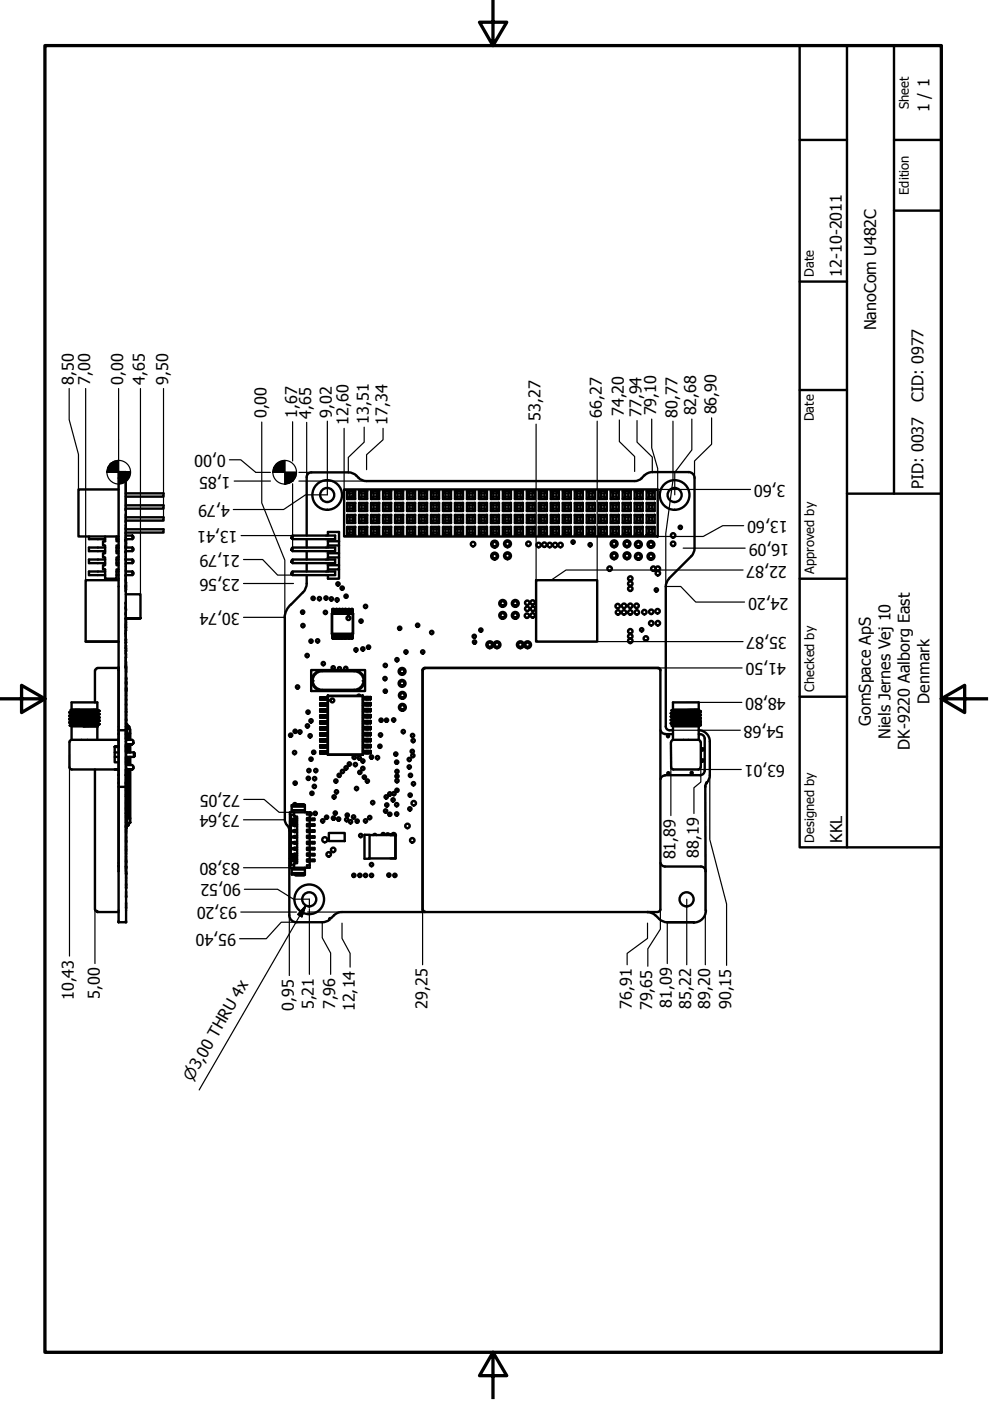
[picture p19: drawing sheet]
<svg xmlns="http://www.w3.org/2000/svg" width="210mm" height="297mm" viewBox="0 0 210 297" stroke-linecap="round" stroke-linejoin="round" font-family="sans-serif">
<defs><g id="words">
<g font-size="3.4">
<text x="197.1" y="23.8" transform="rotate(-90 197.1 23.8)">1 / 1</text>
<text x="178.5" y="58.7" transform="rotate(-90 178.5 58.7)">12-­10-­2011</text>
<text x="185.8" y="70.1" transform="rotate(-90 185.8 70.1)">NanoCom U482C</text>
<text x="15.6" y="81.6" transform="rotate(-90 15.6 81.6)">8,50</text>
<text x="19.1" y="81.6" transform="rotate(-90 19.1 81.6)">7,00</text>
<text x="26.1" y="81.6" transform="rotate(-90 26.1 81.6)">0,00</text>
<text x="30.7" y="81.6" transform="rotate(-90 30.7 81.6)">4,65</text>
<text x="35.6" y="81.6" transform="rotate(-90 35.6 81.6)">9,50</text>
<text x="56.5" y="88.7" transform="rotate(-90 56.5 88.7)">0,00</text>
<text x="63" y="88.7" transform="rotate(-90 63 88.7)">1,67</text>
<text x="66" y="88.8" transform="rotate(-90 66 88.8)">4,65</text>
<text x="70.4" y="88.5" transform="rotate(-90 70.4 88.5)">9,02</text>
<text x="78.2" y="89.8" transform="rotate(-90 78.2 89.8)">13,51</text>
<text x="114.6" y="89.2" transform="rotate(-90 114.6 89.2)">53,27</text>
<text x="127.6" y="88.5" transform="rotate(-90 127.6 88.5)">66,27</text>
<text x="132.3" y="88.3" transform="rotate(-90 132.3 88.3)">74,20</text>
<text x="136" y="88.4" transform="rotate(-90 136 88.4)">77,94</text>
<text x="139.1" y="88.1" transform="rotate(-90 139.1 88.1)">79,10</text>
<text x="143.6" y="88.5" transform="rotate(-90 143.6 88.5)">80,77</text>
<text x="147.6" y="88.1" transform="rotate(-90 147.6 88.1)">82,68</text>
<text x="151.9" y="87.8" transform="rotate(-90 151.9 87.8)">86,90</text>
<text x="195.8" y="85.2" transform="rotate(-90 195.8 85.2)">CID: 0977</text>
<text x="73.9" y="90.1" transform="rotate(-90 73.9 90.1)">12,60</text>
<text x="82.2" y="90.1" transform="rotate(-90 82.2 90.1)">17,34</text>
<text x="47.9" y="96.5" transform="rotate(180 47.9 96.5)">0,00</text>
<text x="48.9" y="101" transform="rotate(180 48.9 101)">1,85</text>
<text x="48.7" y="107.1" transform="rotate(180 48.7 107.1)">4,79</text>
<text x="166.6" y="102.8" transform="rotate(180 166.6 102.8)">3,60</text>
<text x="195.8" y="103.7" transform="rotate(-90 195.8 103.7)">PID: 0037</text>
<text x="50.4" y="112.6" transform="rotate(180 50.4 112.6)">13,41</text>
<text x="167" y="110.5" transform="rotate(180 167 110.5)">13,60</text>
<text x="50.9" y="117.7" transform="rotate(180 50.9 117.7)">21,79</text>
<text x="166.8" y="119.9" transform="rotate(180 166.8 119.9)">22,87</text>
<text x="167.3" y="115.3" transform="rotate(180 167.3 115.3)">16,09</text>
<text x="50.9" y="122.8" transform="rotate(180 50.9 122.8)">23,56</text>
<text x="50.9" y="129.9" transform="rotate(180 50.9 129.9)">30,74</text>
<text x="167.2" y="126.7" transform="rotate(180 167.2 126.7)">24,20</text>
<text x="166.8" y="135.1" transform="rotate(180 166.8 135.1)">35,87</text>
<text x="166.6" y="140.7" transform="rotate(180 166.6 140.7)">41,50</text>
<text x="166.6" y="148" transform="rotate(180 166.6 148)">48,80</text>
<text x="197" y="149.2" transform="rotate(-90 197 149.2)">Denmark</text>
<text x="166.2" y="153.9" transform="rotate(180 166.2 153.9)">54,68</text>
<text x="184.7" y="153.9" transform="rotate(-90 184.7 153.9)">GomSpace ApS</text>
<text x="188.8" y="156.7" transform="rotate(-90 188.8 156.7)">Niels Jernes Vej 10</text>
<text x="192.9" y="159" transform="rotate(-90 192.9 159)">DK-­9220 Aalborg East</text>
<text x="166.4" y="162.2" transform="rotate(180 166.4 162.2)">63,01</text>
<text x="50.9" y="172.8" transform="rotate(180 50.9 172.8)">73,64</text>
<text x="50.9" y="168.5" transform="rotate(180 50.9 168.5)">72,05</text>
<text x="178.6" y="178.7" transform="rotate(-90 178.6 178.7)">KKL</text>
<text x="50.9" y="183" transform="rotate(180 50.9 183)">83,80</text>
<text x="143.3" y="182.2" transform="rotate(-90 143.3 182.2)">81,89</text>
<text x="148.1" y="181.8" transform="rotate(-90 148.1 181.8)">88,19</text>
<text x="51.1" y="187.5" transform="rotate(180 51.1 187.5)">90,52</text>
<text x="50.3" y="192.4" transform="rotate(180 50.3 192.4)">93,20</text>
<text x="50" y="198.1" transform="rotate(180 50 198.1)">95,40</text>
<text x="15.7" y="212" transform="rotate(-90 15.7 212)">10,43</text>
<text x="21.1" y="211.7" transform="rotate(-90 21.1 211.7)">5,00</text>
<text x="62.3" y="214.3" transform="rotate(-90 62.3 214.3)">0,95</text>
<text x="66.5" y="214" transform="rotate(-90 66.5 214)">5,21</text>
<text x="71.1" y="214" transform="rotate(-90 71.1 214)">7,96</text>
<text x="75.2" y="214.4" transform="rotate(-90 75.2 214.4)">12,14</text>
<text x="90.6" y="213.9" transform="rotate(-90 90.6 213.9)">29,25</text>
<text x="134" y="213.9" transform="rotate(-90 134 213.9)">76,91</text>
<text x="138.3" y="214.2" transform="rotate(-90 138.3 214.2)">79,65</text>
<text x="142.4" y="213.6" transform="rotate(-90 142.4 213.6)">81,09</text>
<text x="146.6" y="213.9" transform="rotate(-90 146.6 213.9)">85,22</text>
<text x="150.6" y="213.9" transform="rotate(-90 150.6 213.9)">89,20</text>
<text x="155" y="213.9" transform="rotate(-90 155 213.9)">90,15</text>
</g>
<text font-size="3.2" x="40.8" y="229.4" transform="rotate(-60 40.8 229.4)">⌀3,00 THRU 4x</text>
<g font-size="2.7">
<text x="192.7" y="23.1" transform="rotate(-90 192.7 23.1)">Sheet</text>
<text x="192.7" y="41.3" transform="rotate(-90 192.7 41.3)">Edition</text>
<text x="172.5" y="58.7" transform="rotate(-90 172.5 58.7)">Date</text>
<text x="172.5" y="89.4" transform="rotate(-90 172.5 89.4)">Date</text>
<text x="172.7" y="121.7" transform="rotate(-90 172.7 121.7)">Approved by</text>
<text x="172.7" y="146.7" transform="rotate(-90 172.7 146.7)">Checked by</text>
<text x="172.7" y="178.7" transform="rotate(-90 172.7 178.7)">Designed by</text>
</g>
</g></defs>
<g fill="none" stroke="#000" stroke-width=".51">
<path d="M169.5 9.7h30.1v170h-30.1zM179.6 9.7v170M189.5 9.7v95M169.5 29.7h10.1M189.5 29.7h10.1M169.5 59.7h10.1M189.5 44.7h10.1M169.5 82.7h10.1M18.9 113.7v.6h3.4M22.3 113.7v1.1h-.5v.8h.5v1.7h-.5v.9h.5v1.6h-.5v.9h.5v2h2.4v-2h.4M22.3 118.6h-3.4v.8h3.4M22.3 116.1h-3.4v.8h3.4"/>
<path d="M24.7 113.7v1.1h.4M24.7 118.6h.4M24.7 119.4h.4M24.7 116.1h.4M24.7 116.9h.4M24.7 114.3h.4M25.1 103.8h-8.5v9.9h8.5M25.1 118.2h-.4v1.6h.4M25.1 115.6h-.4v1.7h.4M26.7 111.5v3.6M26.7 101.7v6.5M26.7 109.2v1.6"/>
<path d="M26.7 114.8v4.9M26.7 112.2h8v.7h-8M26.7 109.7h8v.7h-8M26.7 107.1h8v.7h-8M26.7 104.6h8v.7h-8M26.7 118.6h1.4M26.7 119.4h1.4M26.7 116.1h1.4M26.7 116.9h1.4M26.7 113.6h1.4M26.7 114.3h1.4M26.7 115.1h.1"/>
<path d="M26.7 115.1v.7M28.1 118.6l.2 .3v.2l-.2 .3M28.1 116.1l.2 .2v.3l-.2 .3zM28.1 113.6l.2 .2v.3l-.2 .2zM28.1 118.6v.8M61.8 113.8l.2-.2v.7l-.2-.2zM62 118.6h9.1v.8h-9.1M62 118.6v.8l-.2-.3v-.2zM62 116.1h9.1v.8h-9.1M62 116.1v.8l-.2-.3v-.3zM62 113.6h9.1v.7h-9.1M65 101.2v12.4"/>
<path d="M65 114.3v1.8M65 116.9v1.7M65 119.4v1.8M66 100.2a.98 .98 0 0 0-1 .9M66 100.2h7.9M69.5 119.8v1.4M69.5 113.6v-.8h2.4v2M69.5 114.3v1.8M69.5 116.9v1.7M69.5 119.4v.4M69.5 119.8h2.4M69.5 117.3h2.4"/>
<path d="M69.5 118.2h2.4M69.5 114.8h2.4M69.5 115.6h2.4M71.9 114.8v5.9h-2.4M73 103.8h66.4v9.9h-66.4zM73.6 106.6h1.7v1.7h-1.7zM73.6 109.2h1.7v1.7h-1.7zM73.6 111.7h1.7v1.7h-1.7zM73.6 108.3l.5-.5h.7l.5 .5M73.6 106.6l.5 .5h.7M73.6 110.9l.5-.5h.7l.5 .5M73.6 109.2l.5 .5h.7"/>
<path d="M73.6 113.4l.5-.5h.7l.5 .5M73.6 111.7l.5 .5h.7M73.6 104.1v1.7M73.9 100.2l1.1 .2 1.6 1.3 1.1 .3h56.9l.8-.2 .6-.4M74.1 104.6h.7l.5-.5v1.7M74.1 107.1v.7M74.1 109.7v.7M74.1 112.2v.7M74.8 104.6v.7l.5 .5h-1.7l.5-.5h.7M75.3 104.1h-1.7l.5 .5v.7M75.3 106.6l-.5 .5v.7M75.3 109.2l-.5 .5v.7"/>
<path d="M75.3 111.7l-.5 .5v.7M76.1 104.1h1.8v1.7h-1.8zM76.1 111.7h1.8v1.7h-1.8zM76.1 109.2h1.8v1.7h-1.8zM76.1 106.6h1.8v1.7h-1.8zM76.1 105.8l.5-.5h.7l.6 .5M76.1 104.1l.5 .5h.7M76.1 108.3l.5-.5h.7l.6 .5M76.1 106.6l.5 .5h.7M76.1 110.9l.5-.5h.7l.6 .5M76.1 109.2l.5 .5h.7M76.1 113.4l.5-.5h.7l.6 .5"/>
<path d="M76.1 111.7l.5 .5h.7M76.6 104.6v.7M76.6 107.1v.7M76.6 109.7v.7M76.6 112.2v.7M77.9 104.1l-.6 .5v.7M77.9 106.6l-.6 .5v.7M77.9 109.2l-.6 .5v.7M77.9 111.7l-.6 .5v.7M78.7 106.6h1.7v1.7h-1.7zM78.7 109.2h1.7v1.7h-1.7zM78.7 111.7h1.7v1.7h-1.7z"/>
<path d="M78.7 104.1h1.7v1.7h-1.7zM78.7 105.8l.5-.5h.7l.5 .5M78.7 104.1l.5 .5h.7M78.7 108.3l.5-.5h.7l.5 .5M78.7 106.6l.5 .5h.7M78.7 110.9l.5-.5h.7l.5 .5M78.7 109.2l.5 .5h.7M78.7 113.4l.5-.5h.7l.5 .5M78.7 111.7l.5 .5h.7M79.2 104.6v.7M79.2 107.1v.7M79.2 109.7v.7"/>
<path d="M79.2 112.2v.7M80.4 104.1l-.5 .5v.7M80.4 106.6l-.5 .5v.7M80.4 109.2l-.5 .5v.7M80.4 111.7l-.5 .5v.7M81.2 104.1h1.7v1.7h-1.7zM81.2 111.7h1.7v1.7h-1.7zM81.2 109.2h1.7v1.7h-1.7zM81.2 106.6h1.7v1.7h-1.7zM81.2 105.8l.5-.5h.7l.5 .5M81.2 104.1l.5 .5h.7M81.2 108.3l.5-.5h.7l.5 .5"/>
<path d="M81.2 106.6l.5 .5h.7M81.2 110.9l.5-.5h.7l.5 .5M81.2 109.2l.5 .5h.7M81.2 113.4l.5-.5h.7l.5 .5M81.2 111.7l.5 .5h.7M81.7 104.6v.7M81.7 107.1v.7M81.7 109.7v.7M81.7 112.2v.7M82.9 104.1l-.5 .5v.7M82.9 106.6l-.5 .5v.7M82.9 109.2l-.5 .5v.7"/>
<path d="M82.9 111.7l-.5 .5v.7M83.8 106.6h1.7v1.7h-1.7zM83.8 109.2h1.7v1.7h-1.7zM83.8 111.7h1.7v1.7h-1.7zM83.8 104.1h1.7v1.7h-1.7zM83.8 105.8l.5-.5h.7l.5 .5M83.8 104.1l.5 .5h.7M83.8 108.3l.5-.5h.7l.5 .5M83.8 106.6l.5 .5h.7M83.8 110.9l.5-.5h.7l.5 .5M83.8 109.2l.5 .5h.7M83.8 113.4l.5-.5h.7l.5 .5"/>
<path d="M83.8 111.7l.5 .5h.7M84.3 104.6v.7M84.3 107.1v.7M84.3 109.7v.7M84.3 112.2v.7M85.5 104.1l-.5 .5v.7M85.5 106.6l-.5 .5v.7M85.5 109.2l-.5 .5v.7M85.5 111.7l-.5 .5v.7M86.3 104.1h1.7v1.7h-1.7zM86.3 111.7h1.7v1.7h-1.7zM86.3 109.2h1.7v1.7h-1.7z"/>
<path d="M86.3 106.6h1.7v1.7h-1.7zM86.3 105.8l.5-.5h.7l.5 .5M86.3 104.1l.5 .5h.7M86.3 108.3l.5-.5h.7l.5 .5M86.3 106.6l.5 .5h.7M86.3 110.9l.5-.5h.7l.5 .5M86.3 109.2l.5 .5h.7M86.3 113.4l.5-.5h.7l.5 .5M86.3 111.7l.5 .5h.7M86.8 104.6v.7M86.8 107.1v.7M86.8 109.7v.7"/>
<path d="M86.8 112.2v.7M88 104.1l-.5 .5v.7M88 106.6l-.5 .5v.7M88 109.2l-.5 .5v.7M88 111.7l-.5 .5v.7M88.8 106.6h1.8v1.7h-1.8zM88.8 109.2h1.8v1.7h-1.8zM88.8 111.7h1.8v1.7h-1.8zM88.8 104.1h1.8v1.7h-1.8zM88.8 105.8l.5-.5h.7l.6 .5M88.8 104.1l.5 .5h.7M88.8 108.3l.5-.5h.7l.6 .5"/>
<path d="M88.8 106.6l.5 .5h.7M88.8 110.9l.5-.5h.7l.6 .5M88.8 109.2l.5 .5h.7M88.8 113.4l.5-.5h.7l.6 .5M88.8 111.7l.5 .5h.7M89.3 104.6v.7M89.3 107.1v.7M89.3 109.7v.7M89.3 112.2v.7M90.6 104.1l-.6 .5v.7M90.6 106.6l-.6 .5v.7M90.6 109.2l-.6 .5v.7"/>
<path d="M90.6 111.7l-.6 .5v.7M91.4 104.1h1.7v1.7h-1.7zM91.4 111.7h1.7v1.7h-1.7zM91.4 109.2h1.7v1.7h-1.7zM91.4 106.6h1.7v1.7h-1.7zM91.4 105.8l.5-.5h.7l.5 .5M91.4 104.1l.5 .5h.7M91.4 108.3l.5-.5h.7l.5 .5M91.4 106.6l.5 .5h.7M91.4 110.9l.5-.5h.7l.5 .5M91.4 109.2l.5 .5h.7M91.4 113.4l.5-.5h.7l.5 .5"/>
<path d="M91.4 111.7l.5 .5h.7M91.9 104.6v.7M91.9 107.1v.7M91.9 109.7v.7M91.9 112.2v.7M93.1 104.1l-.5 .5v.7M93.1 106.6l-.5 .5v.7M93.1 109.2l-.5 .5v.7M93.1 111.7l-.5 .5v.7M93.9 106.6h1.7v1.7h-1.7zM93.9 109.2h1.7v1.7h-1.7zM93.9 111.7h1.7v1.7h-1.7z"/>
<path d="M93.9 104.1h1.7v1.7h-1.7zM93.9 105.8l.5-.5h.7l.5 .5M93.9 104.1l.5 .5h.7M93.9 108.3l.5-.5h.7l.5 .5M93.9 106.6l.5 .5h.7M93.9 110.9l.5-.5h.7l.5 .5M93.9 109.2l.5 .5h.7M93.9 113.4l.5-.5h.7l.5 .5M93.9 111.7l.5 .5h.7M94.4 104.6v.7M94.4 107.1v.7M94.4 109.7v.7"/>
<path d="M94.4 112.2v.7M95.6 104.1l-.5 .5v.7M95.6 106.6l-.5 .5v.7M95.6 109.2l-.5 .5v.7M95.6 111.7l-.5 .5v.7M96.5 104.1h1.7v1.7h-1.7zM96.5 111.7h1.7v1.7h-1.7zM96.5 109.2h1.7v1.7h-1.7zM96.5 106.6h1.7v1.7h-1.7zM96.5 105.8l.5-.5h.7l.5 .5M96.5 104.1l.5 .5h.7M96.5 108.3l.5-.5h.7l.5 .5"/>
<path d="M96.5 106.6l.5 .5h.7M96.5 110.9l.5-.5h.7l.5 .5M96.5 109.2l.5 .5h.7M96.5 113.4l.5-.5h.7l.5 .5M96.5 111.7l.5 .5h.7M97 104.6v.7M97 107.1v.7M97 109.7v.7M97 112.2v.7M98.2 104.1l-.5 .5v.7M98.2 106.6l-.5 .5v.7M98.2 109.2l-.5 .5v.7"/>
<path d="M98.2 111.7l-.5 .5v.7M99 106.6h1.7v1.7h-1.7zM99 109.2h1.7v1.7h-1.7zM99 111.7h1.7v1.7h-1.7zM99 104.1h1.7v1.7h-1.7zM99 105.8l.5-.5h.7l.5 .5M99 104.1l.5 .5h.7M99 108.3l.5-.5h.7l.5 .5M99 106.6l.5 .5h.7M99 110.9l.5-.5h.7l.5 .5M99 109.2l.5 .5h.7M99 113.4l.5-.5h.7l.5 .5"/>
<path d="M99 111.7l.5 .5h.7M99.5 104.6v.7M99.5 107.1v.7M99.5 109.7v.7M99.5 112.2v.7M100.7 104.1l-.5 .5v.7M100.7 106.6l-.5 .5v.7M100.7 109.2l-.5 .5v.7M100.7 111.7l-.5 .5v.7M101.5 104.1h1.8v1.7h-1.8zM101.5 111.7h1.8v1.7h-1.8zM101.5 109.2h1.8v1.7h-1.8z"/>
<path d="M101.5 106.6h1.8v1.7h-1.8zM101.5 105.8l.5-.5h.7l.6 .5M101.5 104.1l.5 .5h.7M101.5 108.3l.5-.5h.7l.6 .5M101.5 106.6l.5 .5h.7M101.5 110.9l.5-.5h.7l.6 .5M101.5 109.2l.5 .5h.7M101.5 113.4l.5-.5h.7l.6 .5M101.5 111.7l.5 .5h.7M102 104.6v.7M102 107.1v.7M102 109.7v.7"/>
<path d="M102 112.2v.7M103.3 104.1l-.6 .5v.7M103.3 106.6l-.6 .5v.7M103.3 109.2l-.6 .5v.7M103.3 111.7l-.6 .5v.7M104.1 106.6h1.7v1.7h-1.7zM104.1 109.2h1.7v1.7h-1.7zM104.1 111.7h1.7v1.7h-1.7zM104.1 104.1h1.7v1.7h-1.7zM104.1 105.8l.5-.5h.7l.5 .5M104.1 104.1l.5 .5h.7M104.1 108.3l.5-.5h.7l.5 .5"/>
<path d="M104.1 106.6l.5 .5h.7M104.1 110.9l.5-.5h.7l.5 .5M104.1 109.2l.5 .5h.7M104.1 113.4l.5-.5h.7l.5 .5M104.1 111.7l.5 .5h.7M104.6 104.6v.7M104.6 107.1v.7M104.6 109.7v.7M104.6 112.2v.7M105.8 104.1l-.5 .5v.7M105.8 106.6l-.5 .5v.7M105.8 109.2l-.5 .5v.7"/>
<path d="M105.8 111.7l-.5 .5v.7M106.6 104.1h1.7v1.7h-1.7zM106.6 111.7h1.7v1.7h-1.7zM106.6 109.2h1.7v1.7h-1.7zM106.6 106.6h1.7v1.7h-1.7zM106.6 105.8l.5-.5h.7l.5 .5M106.6 104.1l.5 .5h.7M106.6 108.3l.5-.5h.7l.5 .5M106.6 106.6l.5 .5h.7M106.6 110.9l.5-.5h.7l.5 .5M106.6 109.2l.5 .5h.7M106.6 113.4l.5-.5h.7l.5 .5"/>
<path d="M106.6 111.7l.5 .5h.7M107.1 104.6v.7M107.1 107.1v.7M107.1 109.7v.7M107.1 112.2v.7M108.3 104.1l-.5 .5v.7M108.3 106.6l-.5 .5v.7M108.3 109.2l-.5 .5v.7M108.3 111.7l-.5 .5v.7M109.2 106.6h1.7v1.7h-1.7zM109.2 109.2h1.7v1.7h-1.7zM109.2 111.7h1.7v1.7h-1.7z"/>
<path d="M109.2 104.1h1.7v1.7h-1.7zM109.2 105.8l.5-.5h.7l.5 .5M109.2 104.1l.5 .5h.7M109.2 108.3l.5-.5h.7l.5 .5M109.2 106.6l.5 .5h.7M109.2 110.9l.5-.5h.7l.5 .5M109.2 109.2l.5 .5h.7M109.2 113.4l.5-.5h.7l.5 .5M109.2 111.7l.5 .5h.7M109.7 104.6v.7M109.7 107.1v.7M109.7 109.7v.7"/>
<path d="M109.7 112.2v.7M110.9 104.1l-.5 .5v.7M110.9 106.6l-.5 .5v.7M110.9 109.2l-.5 .5v.7M110.9 111.7l-.5 .5v.7M111.7 104.1h1.7v1.7h-1.7zM111.7 111.7h1.7v1.7h-1.7zM111.7 109.2h1.7v1.7h-1.7zM111.7 106.6h1.7v1.7h-1.7zM111.7 105.8l.5-.5h.7l.5 .5M111.7 104.1l.5 .5h.7M111.7 108.3l.5-.5h.7l.5 .5"/>
<path d="M111.7 106.6l.5 .5h.7M111.7 110.9l.5-.5h.7l.5 .5M111.7 109.2l.5 .5h.7M111.7 113.4l.5-.5h.7l.5 .5M111.7 111.7l.5 .5h.7M112.2 104.6v.7M112.2 107.1v.7M112.2 109.7v.7M112.2 112.2v.7M113.4 104.1l-.5 .5v.7M113.4 106.6l-.5 .5v.7M113.4 109.2l-.5 .5v.7"/>
<path d="M113.4 111.7l-.5 .5v.7M114.2 106.6h1.8v1.7h-1.8zM114.2 109.2h1.8v1.7h-1.8zM114.2 111.7h1.8v1.7h-1.8zM114.2 104.1h1.8v1.7h-1.8zM114.2 105.8l.5-.5h.7l.6 .5M114.2 104.1l.5 .5h.7M114.2 108.3l.5-.5h.7l.6 .5M114.2 106.6l.5 .5h.7M114.2 110.9l.5-.5h.7l.6 .5M114.2 109.2l.5 .5h.7M114.2 113.4l.5-.5h.7l.6 .5"/>
<path d="M114.2 111.7l.5 .5h.7M114.7 104.6v.7M114.7 107.1v.7M114.7 109.7v.7M114.7 112.2v.7M116 104.1l-.6 .5v.7M116 106.6l-.6 .5v.7M116 109.2l-.6 .5v.7M116 111.7l-.6 .5v.7M116.8 104.1h1.7v1.7h-1.7zM116.8 111.7h1.7v1.7h-1.7zM116.8 109.2h1.7v1.7h-1.7z"/>
<path d="M116.8 106.6h1.7v1.7h-1.7zM116.8 105.8l.5-.5h.7l.5 .5M116.8 104.1l.5 .5h.7M116.8 108.3l.5-.5h.7l.5 .5M116.8 106.6l.5 .5h.7M116.8 110.9l.5-.5h.7l.5 .5M116.8 109.2l.5 .5h.7M116.8 113.4l.5-.5h.7l.5 .5M116.8 111.7l.5 .5h.7M117.3 104.6v.7M117.3 107.1v.7M117.3 109.7v.7"/>
<path d="M117.3 112.2v.7M118.5 104.1l-.5 .5v.7M118.5 106.6l-.5 .5v.7M118.5 109.2l-.5 .5v.7M118.5 111.7l-.5 .5v.7M119.3 106.6h1.7v1.7h-1.7zM119.3 109.2h1.7v1.7h-1.7zM119.3 111.7h1.7v1.7h-1.7zM119.3 104.1h1.7v1.7h-1.7zM119.3 105.8l.5-.5h.7l.5 .5M119.3 104.1l.5 .5h.7M119.3 108.3l.5-.5h.7l.5 .5"/>
<path d="M119.3 106.6l.5 .5h.7M119.3 110.9l.5-.5h.7l.5 .5M119.3 109.2l.5 .5h.7M119.3 113.4l.5-.5h.7l.5 .5M119.3 111.7l.5 .5h.7M119.8 104.6v.7M119.8 107.1v.7M119.8 109.7v.7M119.8 112.2v.7M121 104.1l-.5 .5v.7M121 106.6l-.5 .5v.7M121 109.2l-.5 .5v.7"/>
<path d="M121 111.7l-.5 .5v.7M121.9 104.1h1.7v1.7h-1.7zM121.9 111.7h1.7v1.7h-1.7zM121.9 109.2h1.7v1.7h-1.7zM121.9 106.6h1.7v1.7h-1.7zM121.9 105.8l.5-.5h.7l.5 .5M121.9 104.1l.5 .5h.7M121.9 108.3l.5-.5h.7l.5 .5M121.9 106.6l.5 .5h.7M121.9 110.9l.5-.5h.7l.5 .5M121.9 109.2l.5 .5h.7M121.9 113.4l.5-.5h.7l.5 .5"/>
<path d="M121.9 111.7l.5 .5h.7M122.4 104.6v.7M122.4 107.1v.7M122.4 109.7v.7M122.4 112.2v.7M123.6 104.1l-.5 .5v.7M123.6 106.6l-.5 .5v.7M123.6 109.2l-.5 .5v.7M123.6 111.7l-.5 .5v.7M124.4 106.6h1.7v1.7h-1.7zM124.4 109.2h1.7v1.7h-1.7zM124.4 111.7h1.7v1.7h-1.7z"/>
<path d="M124.4 104.1h1.7v1.7h-1.7zM124.4 105.8l.5-.5h.7l.5 .5M124.4 104.1l.5 .5h.7M124.4 108.3l.5-.5h.7l.5 .5M124.4 106.6l.5 .5h.7M124.4 110.9l.5-.5h.7l.5 .5M124.4 109.2l.5 .5h.7M124.4 113.4l.5-.5h.7l.5 .5M124.4 111.7l.5 .5h.7M124.9 104.6v.7M124.9 107.1v.7M124.9 109.7v.7"/>
<path d="M124.9 112.2v.7M126.1 104.1l-.5 .5v.7M126.1 106.6l-.5 .5v.7M126.1 109.2l-.5 .5v.7M126.1 111.7l-.5 .5v.7M126.9 104.1h1.8v1.7h-1.8zM126.9 111.7h1.8v1.7h-1.8zM126.9 109.2h1.8v1.7h-1.8zM126.9 106.6h1.8v1.7h-1.8zM126.9 105.8l.5-.5h.7l.6 .5M126.9 104.1l.5 .5h.7M126.9 108.3l.5-.5h.7l.6 .5"/>
<path d="M126.9 106.6l.5 .5h.7M126.9 110.9l.5-.5h.7l.6 .5M126.9 109.2l.5 .5h.7M126.9 113.4l.5-.5h.7l.6 .5M126.9 111.7l.5 .5h.7M127.4 104.6v.7M127.4 107.1v.7M127.4 109.7v.7M127.4 112.2v.7M128.7 104.1l-.6 .5v.7M128.7 106.6l-.6 .5v.7M128.7 109.2l-.6 .5v.7"/>
<path d="M128.7 111.7l-.6 .5v.7M129.5 106.6h1.7v1.7h-1.7zM129.5 109.2h1.7v1.7h-1.7zM129.5 111.7h1.7v1.7h-1.7zM129.5 104.1h1.7v1.7h-1.7zM129.5 105.8l.5-.5h.7l.5 .5M129.5 104.1l.5 .5h.7M129.5 108.3l.5-.5h.7l.5 .5M129.5 106.6l.5 .5h.7M129.5 110.9l.5-.5h.7l.5 .5M129.5 109.2l.5 .5h.7M129.5 113.4l.5-.5h.7l.5 .5"/>
<path d="M129.5 111.7l.5 .5h.7M130 104.6v.7M130 107.1v.7M130 109.7v.7M130 112.2v.7M131.2 104.1l-.5 .5v.7M131.2 106.6l-.5 .5v.7M131.2 109.2l-.5 .5v.7M131.2 111.7l-.5 .5v.7M132 104.1h1.7v1.7h-1.7zM132 111.7h1.7v1.7h-1.7zM132 109.2h1.7v1.7h-1.7z"/>
<path d="M132 106.6h1.7v1.7h-1.7zM132 105.8l.5-.5h.7l.5 .5M132 104.1l.5 .5h.7M132 108.3l.5-.5h.7l.5 .5M132 106.6l.5 .5h.7M132 110.9l.5-.5h.7l.5 .5M132 109.2l.5 .5h.7M132 113.4l.5-.5h.7l.5 .5M132 111.7l.5 .5h.7M132.5 104.6v.7M132.5 107.1v.7M132.5 109.7v.7"/>
<path d="M132.5 112.2v.7M133.7 104.1l-.5 .5v.7M133.7 106.6l-.5 .5v.7M133.7 109.2l-.5 .5v.7M133.7 111.7l-.5 .5v.7M134.6 106.6h1.7v1.7h-1.7zM134.6 109.2h1.7v1.7h-1.7zM134.6 111.7h1.7v1.7h-1.7zM134.6 104.1h1.7v1.7h-1.7zM134.6 105.8l.5-.5h.7l.5 .5M134.6 104.1l.5 .5h.7M134.6 108.3l.5-.5h.7l.5 .5"/>
<path d="M134.6 106.6l.5 .5h.7M134.6 110.9l.5-.5h.7l.5 .5M134.6 109.2l.5 .5h.7M134.6 113.4l.5-.5h.7l.5 .5M134.6 111.7l.5 .5h.7M135.1 104.6v.7M135.1 107.1v.7M135.1 109.7v.7M135.1 112.2v.7M135.4 118.4a.48 .48 0 0 1-.5-.6 .48 .48 0 0 1 .8-.2 .48 .48 0 0 1-.1 .8h-.2M135.4 115.9a.48 .48 0 0 1-.5-.6 .48 .48 0 0 1 .8-.2 .48 .48 0 0 1-.1 .7l-.2 .1M136.3 104.1l-.5 .5v.7"/>
<path d="M136.3 106.6l-.5 .5v.7M136.3 109.2l-.5 .5v.7M136.3 111.7l-.5 .5v.7M136.6 100.8l-.6 .6M137.1 104.1h1.7v1.7h-1.7zM137.1 111.7h1.7v1.7h-1.7zM137.1 109.2h1.7v1.7h-1.7zM137.1 106.6h1.7v1.7h-1.7zM137.1 108.3l.5-.5h.7l.5 .5M137.1 106.6l.5 .5h.7M137.1 110.9l.5-.5h.7l.5 .5M137.1 109.2l.5 .5h.7"/>
<path d="M137.1 113.4l.5-.5h.7l.5 .5M137.1 111.7l.5 .5h.7l.5-.5M137.1 104.1l.5 .5v.7l-.5 .5M137.6 105.3h.7l.5 .5M137.6 107.1v.7M137.6 109.7v.7M137.6 112.2v.7M137.6 104.6h.7M138.3 100.1h7.7a1.24 1.24 0 0 1 1.3 1.3v14.9l-.2 .7-.5 .9-4.7 4.7M138.3 112.2v.7M138.3 100.1l-.7 .1-.9 .6M138.8 106.6l-.5 .5v.7"/>
<path d="M138.8 109.2l-.5 .5v.7M138.8 104.1l-.5 .5v.7M179.6 104.7h20M22.3 121.2h-3.4v.7h3.4M24.7 121.2h.4M24.7 121.9h.4M25.1 123h-6.9v13h6.9h-6.9M26.7 124.3v-24.2h-1.6v54.7M26.7 124.3v40.1M26.7 123.5v.7M26.7 135.5v.8M26.7 124.3v.7"/>
<path d="M26.7 136.9v.7M26.7 138.6v.8M26.7 132.3v.7M26.7 134.4v3.1M26.7 120.1v3M26.7 123.3v.9M26.7 124.4v1M26.7 131.6v2.7M26.7 129.2v1.1M26.7 128v1M26.7 137.9v.7M26.7 139.5v.7"/>
<path d="M26.7 131.1h3.1zM26.7 126h3.1v5.1h-3.1h3.1M26.7 121.2h1.4M26.7 121.9h1.4M26.7 136.2h.1M26.7 137.6h.1M26.7 137.9h.1M26.7 133h.1M26.7 131.3h.1M26.7 137.6v.3M26.7 133v.7M26.7 131.1v.9"/>
<path d="M26.7 129.1v.3M26.7 137.9v.2M28.1 121.2l.2 .2v.3l-.2 .2zM60.4 130.9v42.9l.1 .6 .4 .6M62 121.2h9.1v.7h-9.1M62 121.2v.7l-.2-.2v-.3zM64.2 125.6l-3.2 3.3-.5 1-.2 1M65 123.7l-.3 1.2-.5 .7M65 121.9v1.8M70.4 130.1h.1M70.5 135.4h.1M70.5 134.4v.4v-.4"/>
<path d="M70.5 134.8v.4zM70.5 135.3v-.1v.1h.3M70.5 129.2h.1M70.5 129.2h.3v.1v-.1M70.5 129.3v-.1v.1M70.5 129.3v.3zM70.5 129.7v-.1v.1M70.5 130.1v-.4v.4M70.5 135.4h.3M70.5 129.1h.3M70.8 135.3h.1M70.8 135.2v.1v-.1"/>
<path d="M70.8 134.8v.4zM70.8 134.4v.4v-.4M70.8 129.1h.1M70.8 130.1v-.4v.4M70.8 129.6v.1v-.1M70.8 129.3v.3zM71.2 135.4h.1M71.2 134.4v.9M71.2 129.2h.1M71.2 129.2v.9M71.2 135.4h.2M71.2 130.1v-.9h.2v.9"/>
<path d="M71.2 134.4v.9h.2v-.9M71.2 129.1h.2M71.5 135.3h.1M71.4 129.1h.1M71.5 134.4v.9M71.5 129.2v.9M71.9 135.4h.1M71.8 134.4v.9M71.8 129.2h.1M71.8 129.2v.9M71.9 120.7v2h-2.4v-.8M71.9 135.4h.2"/>
<path d="M71.9 134.4v.9h.2v-.9M71.9 130.1v-.9h.2v.9M71.9 129.1h.2M72.1 135.3h.1M72.1 129.1h.1M72.1 134.4v.9M72.1 129.2v.9M72.5 135.4h.1M72.5 134.4v.9M72.5 129.2h.1M72.5 129.2v.9M72.5 135.4h.2"/>
<path d="M72.5 134.4v.9h.2v-.9M72.5 130.1v-.9h.2v.9M72.5 129.1h.2M72.8 135.3h.1M72.7 129.1h.1M72.8 134.4v.9M72.8 129.2v.9M73.2 135.4h.1M73.2 134.4v.4v-.4M73.2 134.8v.4zM73.2 129.2h.1M73.2 129.3v-.1v.1"/>
<path d="M73.2 129.3v.3zM73.2 129.7v-.1v.1M73.2 130.1v-.4v.4M73.2 129.2h.1v.9M73.2 129.1h.1M73.4 135.3h.1M73.3 134.4v.9l-.1-.1v.1M73.3 129.1h.1M73.4 134.4v.9M73.4 129.2v.9M73.9 135.4h.1M73.8 134.4v.9"/>
<path d="M73.8 129.2h.1M73.8 129.2v.9M73.9 134.4v.9h.1M73.9 129.1h.1M74 135.3h.1M74 135.2v.1v-.1M74 134.8v.4zM74 134.4v.4v-.4M74 129.1h.1M74 130.1v-.4v.4M74 129.6v.1v-.1M74 129.3v.3z"/>
<path d="M74 129.2v.1l-.1-.1v.9M74.5 135.4h.1M74.4 134.4v.9M74.4 129.2h.1M74.4 129.2v.9M74.5 135.4h.2M74.5 134.4v.9h.2v-.9M74.5 130.1v-.9h.2v.9M74.5 129.1h.2M74.7 135.3h.1M74.7 129.1h.1M74.7 134.4v.9"/>
<path d="M74.7 129.2v.9M74.8 130.1h-4.4v4.3h4.4M74.9 130.1l-.1 4.3h-4.4M74.9 130.1v4.3M74.9 130.1h-4.5v4.3M113.7 123h12.9v13h-12.9zM141.2 124.3v29.8M141.9 122.7l-.6 .9-.1 .8M169.5 122.7h10.1M14.7 157.4v5.2M14.7 152.5l.4 .2M14.7 153.2l.4 .2"/>
<path d="M14.7 151v.1M14.7 151.7v.1M14.7 152.4v.1M14.7 153.1v.1M14.7 151.1l.4 .2M14.8 153.8l.4 .2M15 150.6l5.5-.1-5.4 .3M15 150.6h.1M15.1 153.6l-.3 .2M15.1 152.9l-.4 .2M15.1 150.6v.2M15.1 151.3v.2"/>
<path d="M15.1 152v.2M15.1 152.7v.2M15.1 153.4v.2M15.1 150.8l-.4 .2M15.1 152.2l-.4 .2M15.2 154h5.4M15.2 150.4h5.4M15.2 150.4v-1.5h5.4v1.5M15.2 154v2.9M15.2 150.4l-.2 .2M15.2 156.9l-.4 .2-.1 .2M15.2 156.9h9.9"/>
<path d="M16.8 150.5l-1.7 .1M20.1 142.1v6.8M20.6 141.6h4.5v.4M20.6 154h.1M20.6 154v2.9M20.6 150.4l.5 .3M20.7 141.7l-.4 .2-.1 .3M20.7 153.8l-3 .2h3M20.7 152.5l-5.6 .4M20.7 153.2l-5.6 .4M20.7 152.4l-5.6 .3M20.7 153.1l-5.6 .3"/>
<path d="M20.7 151.1l.4 .3-6.4 .3M20.7 151.1l-5 .3-.6 .1-.4 .2M20.7 151.8l-5.6 .4M20.7 151l-5.6 .3M20.7 151.7l-5.6 .3M20.7 151v.1M20.7 151.7v.1M20.7 152.4v.1M20.7 153.1v.1M20.7 153.8v.2M20.7 152.5l.4 .3M20.7 153.2l.4 .3"/>
<path d="M20.7 151.8l.4 .3M21.1 153.6l-6.3 .2M21.1 153.5l-5.6 .2M21.1 152.8l-6.4 .3M21.1 152.2l-6.4 .3M21.1 152.9l-6.4 .3M21.1 151.5l-6.4 .3 .4 .2M21.1 150.8l-6.4 .3M21.1 150.7l-6.4 .3M21.1 152.1l-6.4 .3M21.1 152.2l-.4 .2M21.1 152.9l-.4 .2"/>
<path d="M21.1 153.6l-.4 .2M21.1 150.7v.1M21.1 151.4v.1M21.1 152.1v.1M21.1 152.8v.1M21.1 153.5v.1M21.1 150.8l-.4 .2M21.1 151.5l-.4 .2M24.3 158.4h.8M24.3 159.5h.8M25.1 154.1v3.1M25.1 154.8v9.6"/>
<path d="M25.1 158.3h-.8v3.3h.8M25.1 158.3h-.8h.8M25.1 154.8h1.6M26.7 140.3v.7M26.7 140.7v.7M26.7 155.7h.2M26.7 141.6h.1M26.7 141.2v.2M26.7 141.4h.1M26.7 156.6v6.8M26.7 155.7v.9M26.7 141.6v14.1"/>
<path d="M26.7 141.4v.2M26.7 153.6v2.1M26.7 146.6v6.9M26.7 145v1M26.7 143.8v.9M26.7 157.8v.8h.2M26.7 158.4v1.1h1.7M26.7 156.6v.3M26.7 141.6v.9M26.7 155.7v-.2l.2 .2M26.7 155.5v-.9l.2-.1v1h.7v1.4M26.7 159.5h.1"/>
<path d="M26.7 159.2h.1M26.7 159.2l.2 .2M26.7 159h.1M26.7 158.7h.1M26.7 158.7l.2 .2M26.7 158.4h.1M26.7 158.2h.1M26.7 158.2l.2 .2M26.7 157.9h.1M26.7 157.8l.2 .1M26.7 156.7h.1M26.7 156.5h.1"/>
<path d="M26.7 156.2h.1M26.7 156.2l.2 .2M26.7 156h.1M26.7 155.7h.1M26.7 155.7l.2 .2M26.7 159.2h.6M26.7 158.4h.2M26.7 157.9h.2M26.7 156.7h.2M26.7 156.7h.6M26.7 156h.2M26.7 156.9h1.2"/>
<path d="M26.7 156l.2 .2M26.7 156.5v.2M26.7 156.7v.2M26.7 157.9l.2 .2M26.7 159l.2 .1M26.7 159.5h.2M26.7 158.7h.6M26.7 159h.2M26.7 158.2h.6M26.7 156.2h.6M26.7 156.5h.2M26.7 155.7h.6"/>
<path d="M26.8 153.9l.2 .2M26.9 153.6h.1M26.8 153.6v.3M26.9 153.9l.1 .2M26.9 154.5l.7 .1v.9M26.9 159.5h.1M26.9 159.2h.1M26.9 159.1l.4 .1M26.9 159.4v-.2v.2M26.9 159h.1M26.9 158.7h.1M26.9 158.6l.4 .1"/>
<path d="M26.9 158.9v-.2v.2M26.9 158.4h.1M26.9 158.2h.1M26.9 158.1l.4 .1M26.9 158.4v-.2v.2M26.9 157.9h.1M26.9 156.7h.1M26.9 156.7h.4M26.9 156.9v-.2v.2M26.9 156.5h.1M26.9 156.2h.1M26.9 156.2h.4"/>
<path d="M26.9 156.4v-.2v.2M26.9 156h.1M26.9 155.7h.1M26.9 155.7h.4M26.9 155.9v-.2v.2M26.9 158.4h.4M26.9 155.9h.4M26.9 153.6v.3M26.9 156v.2M26.9 156.5v.2M26.9 157.9v.2M26.9 158.4v.2"/>
<path d="M26.9 159v.1M26.9 159.4h.4M26.9 158.9h.4M26.9 157.9h.4M26.9 156.4h.4M26.9 153.6v.1M27 153.6v.3h.2M27.1 154.1l.1 .2M27.1 154.1h.1M27.2 154.5v-.2v.2M27.2 154l.2 .2M27.3 153.9l.1 .3"/>
<path d="M27.3 159.4l-.4 .1M27.3 158.9l-.4 .1M27.3 158.4h-.4M27.3 157.9h-.4M27.3 156.4l-.4 .1M27.3 155.9l-.4 .1M27.3 155.7v.2M27.3 156.2v.2M27.3 156.7v.2M27.3 157.8v.1M27.3 158.2v.2M27.3 158.7v.2"/>
<path d="M27.3 159.2v.2M27.4 154.2v.3M27.5 154.5v2.4M27.5 157.8v1.7M27.6 157.8v1.7M28 156.9l.3 .2M28.3 157.5l-.4 .3h-1.2M28.3 157.1v.4M28.3 157.5l-.4 .3zM28.4 159.5v1M28.4 159.5l.2 .2v.6l-.2 .2M66 142.1h11.4v4.4h-11.4z"/>
<path d="M66.3 144.3h.2M66.3 144.4a2 2 0 0 0 2 1.9M67.9 148.4h.1M67.9 149.6h.1M67.9 150.9h.1M67.9 152.2h.1M67.9 153.4h.1M67.9 154.7h.1M67.9 156h.1M67.9 157.2h.1M67.9 156.8h.1M67.9 158.5h.1"/>
<path d="M67.9 159.8h.1M67.9 159.3h.1M67.9 147.9v.4M67.9 149.2v.4M67.9 150.4v.4M67.9 151.7v.4M67.9 153v.4M67.9 154.3v.3M67.9 155.5v.4M67.9 156.8v.4M67.9 158.1v.3M67.9 159.3v.4"/>
<path d="M67.9 147.9h.1M67.9 149.2h.1M67.9 150.4h.1M67.9 151.7h.1M67.9 153h.1M67.9 154.3h.1M67.9 155.5h.1M67.9 158.1h.1M67.9 159.3h1.6M67.9 158h1.6M67.9 156.7h1.6M67.9 155.5h1.6"/>
<path d="M67.9 154.2h1.6M67.9 152.9h1.6M67.9 151.7h1.6M67.9 150.4h1.6M67.9 149.1h1.6M67.9 147.8h1.6M67.9 148.4h1.6M67.9 149.6h1.6M67.9 150.9h1.6M67.9 152.2h1.6M67.9 153.4h1.6M67.9 154.7h1.6"/>
<path d="M67.9 156h1.6M67.9 157.2h1.6M67.9 158.5h1.6M67.9 159.8h1.6M68.3 142.3a2 2 0 0 0-2 2M68.3 142.1a2.16 2.16 0 0 0-2.2 2.2 2.16 2.16 0 0 0 2.2 2.1M68.3 142.3h6.8a2 2 0 0 1 2 2M68.3 142.1h6.8a2.16 2.16 0 0 1 2.2 2.2 2.16 2.16 0 0 1-2.2 2.1h-6.8M69.5 147.6v12.4h7.4l.1-12.4M69.5 160h.1M69.5 159.3h-1.6v.4h1.6M69.5 158.1h-1.6v.3h1.6"/>
<path d="M69.5 156.8h-1.6v.4h1.6M69.5 155.5h-1.6v.4h1.6M69.5 154.3h-1.6v.3h1.6M69.5 153h-1.6v.4h1.6M69.5 151.7h-1.6v.4h1.6M69.5 150.4h-1.6v.4h1.6M69.5 149.2h-1.6v.4h1.6M69.5 147.9h-1.6v.4h1.6M69.5 147.5l7.5 .1-.1 12.4M69.5 147.5h7.4M69.5 147.5v12.5h7.5M71.7 142a.35 .35 0 0 1 0-.5 .35 .35 0 0 1 .5 0 .35 .35 0 0 1 0 .5"/>
<path d="M73.2 142a.35 .35 0 0 1-.2-.5 .35 .35 0 0 1 .6 0 .35 .35 0 0 1-.2 .5M75.8 147.5l.3-.2 .3 .2M76.9 144.3h.2M77 159.3h1.5v.4v-.4M77 158h1.5v.4v-.4M77 156.7h1.5v.4v-.4M77 155.5h1.5v.3v-.3M77 154.2h1.5v.4v-.4M77 152.9h1.5v.4v-.4M77 151.7h1.5v.3v-.3M77 150.4h1.5v.4v-.4M77 149.1h1.5v.4v-.4"/>
<path d="M77 147.8h1.5v.4v-.4M77 159.7h1.5M77 159.2h1.5M77 158.4h1.5M77 157.9h1.5M77 157.2h1.5M77 157.1h1.5M77 156.7h1.5M77 155.9h1.5M77 155.8h1.5M77 155.4h1.5M77 154.6h1.5"/>
<path d="M77 154.1h1.5M77 153.4h1.5M77 153.3h1.5M77 152.9h1.5M77 152.1h1.5M77 152h1.5M77 151.6h1.5M77 150.8h1.5M77 150.3h1.5M77 149.6h1.5M77 149.5h1.5M77 149h1.5"/>
<path d="M77 148.3h1.5M77 148.2h1.5M77 147.8h1.5M77.1 144.4a2 2 0 0 1-2 1.9h-6.8M78.5 159.2h.1M78.5 159.7h.1M78.5 157.9h.1M78.5 158.4h.1M78.5 156.7h.1M78.5 157.1h.1M78.5 155.4h.1M78.5 155.8h.1"/>
<path d="M78.5 154.1h.1M78.5 154.6h.1M78.5 152.9h.1M78.5 153.3h.1M78.5 151.6h.1M78.5 152h.1M78.5 150.3h.1M78.5 150.8h.1M78.5 149h.1M78.5 149.5h.1M78.5 147.8h.1M78.5 148.2h.1"/>
<path d="M89.6 142v51.4M90.1 141.7l-.4 .2v.3M139.5 141.7h.3l.2 .5M139.6 141.6h-49.6l-.2 .1-.2 .3M139.6 141.6l.4 .4M140 142.1v50.8M140 154.8a.98 .98 0 0 0 1 .8M141 155.7h1.7M141.2 154a.79 .79 0 0 0 .8 .8M141.9 154.8h.8M142.2 157.4l.1 5.2M142.2 152l.4 .2"/>
<path d="M142.2 153.4l.4 .2M142.2 151.2v.1M142.2 151.9v.1M142.2 152.6v.1M142.2 153.3v.1M142.2 151.3l.4 .2M142.4 150.6l.2 .2M142.4 153.9l.3 .1M142.6 153.1l-.4 .2M142.6 153.8l-.2 .1M142.6 150.8v.2M142.6 151.5v.2"/>
<path d="M142.6 152.2v.2M142.6 152.9v.2M142.6 153.6v.2M142.6 151.7l-.4 .2M142.6 151l-.4 .2M142.7 154h5.4M142.7 150.4h5.4M142.7 150.4v-1.5h5.4v1.5M142.7 154v2.9M142.7 150.4l-.3 .2M142.7 156.9h5.4M142.8 156.9l-.4 .2-.1 .2"/>
<path d="M148 150.5l-5.4 .3M148 156.9h.3l.2 .4M148.1 154.8a2.38 2.38 0 0 1 2.4 2.4v7.2M148.1 155.7h.4M148.1 154v2.9M148.1 154h.1M148.1 150.4l.1 .1M148.2 153.4l.4 .2-1.1 .1M148.2 152l-5.6 .4-.4 .2M148.2 152.7l-5.6 .4M148.2 153.4l-5.6 .4M148.2 151.8l-5.6 .4"/>
<path d="M148.2 152.5l-5.6 .4M148.2 153.2l-5.6 .4M148.2 150.6l-5.6 .4M148.2 151.3l-5.6 .4M148.2 150.5l-5.8 .1M148.2 151.1l-5.6 .4M148.2 152.7l.4 .2M148.2 150.5v.1M148.2 151.1v.2M148.2 151.8v.2M148.2 152.5v.2M148.2 153.2v.2"/>
<path d="M148.2 153.9v.1M148.2 150.6l.4 .2M148.2 151.3l.4 .2M148.2 152l.4 .2M148.3 153.9l-.1 .1M148.4 155.7a.98 .98 0 0 1 1 .9M148.6 153.7l-6.2 .2M148.6 152.9l-6.4 .4M148.6 152.2l-6.4 .4M148.6 151.7l-6.4 .3M148.6 152.4l-6.4 .3 .4 .2M148.6 153l-6.4 .4"/>
<path d="M148.6 150.8l-.6 .2-5.8 .3M148.6 150.8l-6.4 .4M148.6 151.5l-6.4 .4M148.6 151.5v.2M148.6 152.2v.2M148.6 152.9v.1M148.6 157.4v5.2M148.6 152.4l-.4 .1M148.6 153l-.4 .2M148.6 151l-.4 .1M148.6 151.7l-.4 .1M149.4 156.6v6.8"/>
<path d="M169.5 147.7h10.1M14.7 162.7l.3 .4h.2M15.2 163.1h9.9h-.8M20.1 163.1v29.8M24.3 160.5h.8M25.1 164.4v2.4h1.6M25.1 164.4v31.1h1.6v-11.8M25.1 163.4v1M26.7 164.4v2.4M26.7 164.4h.1M26.7 166.8v17.9M26.7 163.4v1"/>
<path d="M26.7 164.4v19.3M26.7 173.4v4.2M26.7 177.8v3.3M26.7 164.5v1.4M26.7 169.9v1.8h.2M26.7 167.7v2.2M26.7 160.5v1.2M26.7 161.7v.5M26.7 166.6v.9M26.7 171.6v.9M26.7 165.9v.6M26.7 173.4l.2 .1"/>
<path d="M26.7 173.5v.9l.2 .1v-1M26.7 174.4l.2 .1M26.7 173.2h.2h-.2M26.7 173.2v.2h.2h-.2M26.7 172.7h.1M26.7 172.7l.2 .2h-.2v.3M26.7 172.5h.1M26.7 172.2h.1M26.7 172.2l.2 .2M26.7 172h.1M26.7 171.7h.1M26.7 171.7l.2 .2"/>
<path d="M26.7 171.5h.1M26.7 171.2h.1M26.7 171.2l.2 .2M26.7 171h.1M26.7 170.7h.1M26.7 170.7l.2 .2M26.7 170.4h.1M26.7 170.2h.1M26.7 170.2l.2 .2M26.7 169.9h.1M26.7 169.7h.2h-.2M26.7 169.7l.2 .2"/>
<path d="M26.7 169.2h.2h-.2M26.7 169.2v.2h.2h-.2v.3M26.7 169h.1M26.7 168.7h.1M26.7 168.7l.2 .2M26.7 168.5h.1M26.7 168.2h.1M26.7 168.2l.2 .2M26.7 168h.1M26.7 167.7h.1M26.7 167.7l.2 .2M26.7 167.5h.1"/>
<path d="M26.7 167.2h.1M26.7 167.2l.2 .2M26.7 167h.1M26.7 166.7h.1M26.7 166.7l.2 .2M26.7 166.4h.1M26.7 166.2h.1M26.7 166.2l.2 .2M26.7 165.9h.1M26.7 165.7h.2h-.2M26.7 165.7l.2 .2M26.7 165.2h.2h-.2"/>
<path d="M26.7 165.2v.2h.2h-.2v.3M26.7 165h.1M26.7 164.7h.1M26.7 164.7l.2 .2M26.7 164.5h.1M26.7 164.2h.1M26.7 164.2l.2 .2M26.7 164h.1M26.7 163.7h.1M26.7 163.7l.2 .2M26.7 163.5h.1M26.7 163.2h.1"/>
<path d="M26.7 163.2l.2 .2M26.7 161.9h.1M26.7 161.7h.2h-.2M26.7 161.7l.2 .2M26.7 161.2h.2h-.2M26.7 161.2v.2h.2h-.2v.3M26.7 161h.1M26.7 160.7h.1M26.7 160.7l.2 .2M26.7 175.5h.1M26.7 162.2h1.2l.3 .1 .1 .5M26.7 172.2h.6"/>
<path d="M26.7 170.7h.6M26.7 172.7h.2M26.7 160.5v.2M26.7 161v.2M26.7 161.9v.3M26.7 163.5l.2 .2M26.7 164l.2 .2M26.7 164.4v.3M26.7 165v.2M26.7 165.9l.2 .2M26.7 166.4v.2M26.7 167l.2 .1"/>
<path d="M26.7 167.5v.2M26.7 168l.2 .2M26.7 168.5v.2M26.7 169v.2M26.7 169.9l.2 .2M26.7 170.4l.2 .2M26.7 171l.2 .1M26.7 172l.2 .2M26.7 172.5v.2M26.7 172.7h.6M26.7 172.5h.2M26.7 171.7h.6"/>
<path d="M26.7 172h.2M26.7 171.2h.6M26.7 171.5h.2M26.7 171h.2M26.7 170.2h.6M26.7 170.4h.2M26.7 169.9h.2M26.7 168.7h.6M26.7 168.7h.2M26.7 169h.2M26.7 168.2h.6M26.7 168.5h.2"/>
<path d="M26.7 167.7h.6M26.7 167.7h.2M26.7 168h.2M26.7 167.2h.6M26.7 167.5h.2M26.7 166.7h.6M26.7 166.6h.2M26.7 167h.2M26.7 166.2h.6M26.7 166.4h.2M26.7 165.9h.2M26.7 164.7h.6"/>
<path d="M26.7 164.7h.2M26.7 165h.2M26.7 164.2h.6M26.7 164.5h.2M26.7 163.7h.6M26.7 164h.2M26.7 163.2h.6M26.7 163.5h.2M26.7 161.9h.2M26.7 160.7h.6M26.7 160.7h.2M26.7 161h.2"/>
<path d="M26.7 175.5h.2M26.7 160.5h1.7M26.8 174.9l-.1 .2M26.9 175l-.2 .4h.2M26.9 173.2h.2zM26.9 173.4v-.2v.2M26.9 173.4h.2zM26.9 172.7h.1M26.9 172.7h.4M26.9 172.9v-.2v.2M26.9 172.9h.2zM26.9 172.5h.1"/>
<path d="M26.9 172.2h.1M26.9 172.2h.4M26.9 172.4v-.2v.2M26.9 172h.1M26.9 171.7h.1M26.9 171.7h.4M26.9 171.9v-.2v.2M26.9 171.5h.1M26.9 171.2h.1M26.9 171.1l.4 .1M26.9 171.4v-.2v.2M26.9 171h.1"/>
<path d="M26.9 170.7h.1M26.9 170.6l.4 .1M26.9 170.9v-.2v.2M26.9 170.4h.1M26.9 170.2h.1M26.9 170.1l.4 .1M26.9 170.4v-.2v.2M26.9 169.9h.1M26.9 169.7h.2zM26.9 169.9v-.2v.2M26.9 169.2h.2zM26.9 169.4v-.2v.2"/>
<path d="M26.9 169.4h.2zM26.9 169h.1M26.9 168.7h.1M26.9 168.7h.4M26.9 168.9v-.2v.2M26.9 168.5h.1M26.9 168.2h.1M26.9 168.2h.4M26.9 168.4v-.2v.2M26.9 168h.1M26.9 167.7h.1M26.9 167.7h.4"/>
<path d="M26.9 167.9v-.2v.2M26.9 167.5h.1M26.9 167.2h.1M26.9 167.1l.4 .1M26.9 167.4v-.2v.2M26.9 167h.1M26.9 166.7h.1M26.9 166.6l.4 .1M26.9 166.9v-.2v.2M26.9 166.4h.1M26.9 166.2h.1M26.9 166.1l.4 .1"/>
<path d="M26.9 166.4v-.2v.2M26.9 165.9h.1M26.9 165.7h.2zM26.9 165.9v-.2v.2M26.9 165.2h.2zM26.9 165.4v-.2v.2M26.9 165.4h.2zM26.9 165h.1M26.9 164.7h.1M26.9 164.7h.4M26.9 164.9v-.2v.2M26.9 164.5h.1"/>
<path d="M26.9 164.2h.1M26.9 164.2h.4M26.9 164.4v-.2v.2M26.9 164h.1M26.9 163.7h.1M26.9 163.7h.4M26.9 163.9v-.2v.2M26.9 163.5h.1M26.9 163.2h.1M26.9 163.1h.1M26.9 163.4v-.2v.2M26.9 161.9h.1"/>
<path d="M26.9 161.7h.2zM26.9 161.9v-.2v.2M26.9 161.2h.2zM26.9 161.4v-.2v.2M26.9 161.4h.2zM26.9 161h.1M26.9 160.7h.1M26.9 160.7h.4M26.9 160.9v-.2v.2M26.9 175.5h.1M26.9 175.4v-.1v.1M26.9 160.5v.2"/>
<path d="M26.9 161v.2M26.9 161.4v.3M26.9 161.9v.3M26.9 163.5v.2M26.9 164v.2M26.9 164.5v.2M26.9 165v.2M26.9 165.4v.3M26.9 165.9v.2M26.9 166.4v.2M26.9 167v.1M26.9 167.5v.2"/>
<path d="M26.9 168v.2M26.9 168.5v.2M26.9 169v.2M26.9 169.4v.3M26.9 169.9v.2M26.9 170.4v.2M26.9 171v.1M26.9 171.5v.2M26.9 172v.2M26.9 172.5v.2M26.9 172.9v.3M26.9 173.4v.1"/>
<path d="M26.9 172.4h.4M26.9 171.9h.4M26.9 171.4h.4M26.9 170.9h.4M26.9 170.4h.4M26.9 169.9h.4M26.9 168.9h.4M26.9 168.4h.4M26.9 167.9h.4M26.9 167.4h.4M26.9 166.9h.4M26.9 166.4h.4"/>
<path d="M26.9 165.9h.4M26.9 164.9h.4M26.9 164.4h.4M26.9 163.9h.4M26.9 163.4h.4M26.9 161.9h.4M26.9 160.9h.4M26.9 174.9l.1 .1M27 175l.1 .1M27 175l-.1 .2M27.1 174.7l-.2 .2M27.1 173.2h.2z"/>
<path d="M27.1 173.4h.2zM27.1 172.9h.2zM27.1 169.7h.2zM27.1 169.2h.2zM27.1 169.4h.2zM27.1 165.7h.2zM27.1 165.2h.2zM27.1 165.4h.2zM27.1 161.7h.2zM27.1 161.2h.2zM27.1 161.4h.2zM27.2 174.5v.2"/>
<path d="M27.2 174.9l-.1 .1M27.2 163.1l.1 .1M27.2 174.5v.3M27.3 174.9l-.2 .2M27.3 172.4l-.4 .1M27.3 171.9l-.4 .1M27.3 171.4l-.4 .1M27.3 170.9l-.4 .1M27.3 170.4h-.4M27.3 169.9h-.4M27.3 168.9l-.4 .1M27.3 168.4l-.4 .1"/>
<path d="M27.3 167.9l-.4 .1M27.3 167.4l-.4 .1M27.3 166.9l-.4 .1M27.3 166.4h-.4M27.3 165.9h-.4M27.3 164.9l-.4 .1M27.3 164.4l-.4 .1M27.3 163.9l-.4 .1M27.3 163.4l-.4 .1M27.3 161.9h-.4M27.3 160.9l-.4 .1M27.3 160.7v.2"/>
<path d="M27.3 161.2v.2M27.3 161.7v.2M27.3 163.2v.2M27.3 163.7v.2M27.3 164.2v.2M27.3 164.7v.2M27.3 165.2v.2M27.3 165.7v.2M27.3 166.2v.2M27.3 166.7v.2M27.3 167.2v.2M27.3 167.7v.2"/>
<path d="M27.3 168.2v.2M27.3 168.7v.2M27.3 169.2v.2M27.3 169.7v.2M27.3 170.2v.2M27.3 170.7v.2M27.3 171.2v.2M27.3 171.7v.2M27.3 172.2v.2M27.3 172.7v.2M27.3 173.2v.2M27.5 173.5h.1v.9l-.1 .1z"/>
<path d="M27.5 174.5h-.6h.2v.2M27.5 160.5v1.7M27.5 163.1v10.4h-.6M27.5 174.5h-.2v.3M27.6 174.4l-.1 .1M27.6 160.5v1.7M27.6 163.1v10.4M28.3 162.9l-.3 .2M28.3 162.8l-.4 .3h-1.2v.3M60.9 175l.3 .5 .1 .6M61.3 176.1v17.9a1.49 1.49 0 0 0 1.5 1.5h5.5M61.5 172.6v1.6h1.3v-.3"/>
<path d="M61.5 174.4h.2v7.3h-.2zM61.7 174.4h1.1v.4M61.7 172.8v1.4M61.8 171.8h2.8M61.8 171h2.8M62.4 172.2v.9h.6v9.9h-.6v1M62.5 173.5l-.5 .1v.2l.5 .1M62.5 174.8h-.5v.2l.5 .1M62.5 176l-.5 .1v.2l.5 .1M62.5 177.2l-.5 .2v.2h.5M62.5 178.5l-.5 .1v.2l.5 .1M62.5 179.7l-.5 .1v.2l.5 .2"/>
<path d="M62.5 170.7l.2-.2h1.8l.1 .2M62.5 173.9h.5M62.5 175.1h.5M62.5 176.4h.5M62.5 177.6h.5M62.5 178.9h.5M62.9 170.5a.35 .35 0 0 0-.5-.2 .35 .35 0 0 0-.2 .4M63 173.5h-.5v.4M63 174.8h-.5v.3M63 176h-.5v.4M63 177.2h-.5v.4M63 178.5h-.5v.4"/>
<path d="M63 179.7h-.5v.5M64.6 170.7v1.5M64.6 170.7h-2.8v1.5M65.1 172.2h-3.6v.4l.2 .2h.7M65.1 172.2h.6M65.1 172.2v.5h.6M65.7 172.2v11.3M65.7 179.7h-.6v.5h.6M65.7 178.4h-.6v.6h.6M65.7 177.2h-.6v.5h.6M65.7 175.9h-.6v.5h.6M65.7 174.7h-.6v.5h.6"/>
<path d="M65.7 173.4h-.6v.5h.6M65.7 173.6h1v.3h-1M65.7 174.8h1v.3h-1M65.7 176h1v.4h-1M65.7 177.3h1v.3h-1M65.7 178.5h1v.3h-1M65.7 179.8h1v.3h-1M65.7 172.2a.35 .35 0 0 1 .4 .4 .35 .35 0 0 1-.4 .3M66.4 173.6v.3M66.4 174.8v.3M66.4 176v.4M66.4 177.3v.3"/>
<path d="M66.4 178.5v.3M66.4 179.8v.3M69.7 176.6h3.4v1.7h-3.4zM77.3 177h1.1v5.1h-1.1zM78.4 177.1h5.4v4.9h-5.4M79.1 177l.4-.2 .3 .2M80.9 177a.35 .35 0 0 1 .3-.4 .35 .35 0 0 1 .4 .4M81.9 177a.35 .35 0 0 1 .3-.3 .35 .35 0 0 1 .3 .3M82.8 177.1h1.1v4.9h-1.1M83 177a.48 .48 0 0 1 .6-.4 .48 .48 0 0 1 .3 .7M141 164.4h7.5M141 164.4a.98 .98 0 0 0-1 .8"/>
<path d="M142.3 162.7l.2 .4h.3M142.7 163.1h5.4M148.5 162.7v.2l-.4 .2M149.4 163.4a.98 .98 0 0 1-1 1M149.8 166.1l-.3 .7 .1 17.9M149.8 166.1h.1M150.5 164.3l-.3 1.1-.4 .6M20.2 192.8l.2 .4 .3 .1M20.6 193.4h4.5M25.1 183v1.7M26.7 183.7h.1M26.7 189.2v1.1"/>
<path d="M26.7 186.6v1.6M26.7 181.6v3.5M26.7 185.4v.9M26.7 191.6v.9M61.7 183.3v-1.4h-.2v1.6M61.7 181.9h1.1v.4M61.8 184v1.4h2.8M61.8 184.4h2.8M61.8 185.1h2.8M62.4 183.3h-.7l-.2 .2v.5h4.2v-.5M62.5 181l-.5 .1v.2l.5 .1M62.5 182.3h-.5v.3h.5"/>
<path d="M62.5 185.4l.2 .2h1.8l.1-.2M62.5 180.2h.5M62.5 181.4h.5M62.5 182.6h.5M62.8 181.4v.3h-1.1M63 181h-.5v.4M63 182.3h-.5v.3M64.6 184v1.4M65.7 182.2h-.6v.5h.6M65.7 180.9h-.6v.5h.6M65.7 181.1h1v.3h-1M65.7 182.3h1v.3h-1"/>
<path d="M65.7 183.5h-.6v.5M66.4 181.1v.3M66.4 182.3v.3M70.2 194.7h-.3l-.1 .3-.3 .2-1.1 .3M72.5 193.4l-1.1 .2-1.2 1M72.5 193.4h67M89.7 192.8l.2 .4 .2 .1M137.3 193.4l1 .2 .6 .5M139 194.1a3 3 0 0 0 2.4 1.4M140 192.8v.3l-.5 .2M140 183a.98 .98 0 0 0 1 .7h7.6M141.5 195.5h5.6"/>
<path d="M148.6 183.7a.98 .98 0 0 1 1 1M149.6 184.7v8.3M149.7 193a2.57 2.57 0 0 1-2.6 2.6"/>
<circle cx="69.4" cy="104.9" r="1.49"/>
<circle cx="69.4" cy="104.9" r="3.1"/>
<circle cx="100.3" cy="115.4" r=".48"/>
<circle cx="104.9" cy="117.9" r=".48"/>
<circle cx="104.9" cy="115.4" r=".48"/>
<circle cx="104.9" cy="117.9" r=".73"/>
<circle cx="104.9" cy="115.4" r=".73"/>
<circle cx="107.6" cy="117.8" r=".48"/>
<circle cx="107.6" cy="115.3" r=".48"/>
<circle cx="107.6" cy="117.8" r=".73"/>
<circle cx="107.6" cy="115.3" r=".73"/>
<circle cx="112" cy="115.3" r=".48"/>
<circle cx="114.2" cy="115.6" r=".48"/>
<circle cx="115.4" cy="115.5" r=".48"/>
<circle cx="116.6" cy="115.6" r=".48"/>
<circle cx="117.7" cy="115.6" r=".48"/>
<circle cx="118.8" cy="115.6" r=".48"/>
<circle cx="121.5" cy="114.9" r=".35"/>
<circle cx="125.1" cy="115.5" r=".35"/>
<circle cx="130.2" cy="117.8" r=".48"/>
<circle cx="130.2" cy="115.3" r=".48"/>
<circle cx="130.2" cy="117.8" r=".73"/>
<circle cx="130.2" cy="115.3" r=".73"/>
<circle cx="132.9" cy="117.8" r=".48"/>
<circle cx="132.9" cy="115.3" r=".48"/>
<circle cx="132.9" cy="117.8" r=".73"/>
<circle cx="132.9" cy="115.3" r=".73"/>
<circle cx="135.4" cy="118" r=".73"/>
<circle cx="135.4" cy="115.4" r=".73"/>
<circle cx="138" cy="118" r=".48"/>
<circle cx="138" cy="115.4" r=".48"/>
<circle cx="138" cy="118" r=".73"/>
<circle cx="138" cy="115.4" r=".73"/>
<circle cx="142.7" cy="115.3" r=".48"/>
<circle cx="142.7" cy="113.5" r=".48"/>
<circle cx="143" cy="104.9" r="1.49"/>
<circle cx="143" cy="104.9" r="3.1"/>
<circle cx="144.2" cy="111.8" r=".35"/>
<circle cx="64.2" cy="129.8" r=".35"/>
<circle cx="64.2" cy="132.6" r=".35"/>
<circle cx="65.1" cy="139" r=".35"/>
<circle cx="65.9" cy="135.9" r=".35"/>
<circle cx="66.4" cy="126.9" r=".35"/>
<circle cx="67.3" cy="135.9" r=".35"/>
<circle cx="67.7" cy="126.9" r=".35"/>
<circle cx="69" cy="129.8" r=".35"/>
<circle cx="69.1" cy="126.8" r=".35"/>
<circle cx="70.3" cy="127" r=".35"/>
<circle cx="71.5" cy="127.2" r=".35"/>
<circle cx="71.7" cy="123.8" r=".35"/>
<circle cx="72.5" cy="124.7" r=".35"/>
<circle cx="73.4" cy="126.4" r=".35"/>
<circle cx="73.9" cy="131" r=".41"/>
<circle cx="75.5" cy="137.8" r=".35"/>
<circle cx="76.5" cy="131.7" r=".35"/>
<circle cx="76.9" cy="137.6" r=".35"/>
<circle cx="77.5" cy="128.6" r=".35"/>
<circle cx="78.1" cy="137.2" r=".35"/>
<circle cx="84.2" cy="139.9" r=".35"/>
<circle cx="84.7" cy="133.2" r=".35"/>
<circle cx="86.1" cy="138.2" r=".35"/>
<circle cx="88.6" cy="132.6" r=".35"/>
<circle cx="89.6" cy="138.2" r=".35"/>
<circle cx="91.5" cy="134.1" r=".35"/>
<circle cx="100.6" cy="134.9" r=".35"/>
<circle cx="100.6" cy="136.1" r=".35"/>
<circle cx="101.9" cy="133.6" r=".35"/>
<circle cx="103.9" cy="136.7" r=".48"/>
<circle cx="103.9" cy="136.7" r=".73"/>
<circle cx="105.4" cy="136.7" r=".48"/>
<circle cx="105.4" cy="136.7" r=".73"/>
<circle cx="106.6" cy="127.9" r=".48"/>
<circle cx="106.6" cy="130.5" r=".48"/>
<circle cx="106.6" cy="127.9" r=".73"/>
<circle cx="106.6" cy="130.5" r=".73"/>
<circle cx="109.3" cy="127.9" r=".48"/>
<circle cx="109.3" cy="130.5" r=".48"/>
<circle cx="109.3" cy="127.9" r=".73"/>
<circle cx="109.3" cy="130.5" r=".73"/>
<circle cx="110.3" cy="136.7" r=".48"/>
<circle cx="110.3" cy="136.7" r=".73"/>
<circle cx="111.7" cy="130.5" r=".48"/>
<circle cx="111.8" cy="129.1" r=".48"/>
<circle cx="111.8" cy="127.8" r=".48"/>
<circle cx="111.9" cy="136.7" r=".48"/>
<circle cx="111.9" cy="136.7" r=".73"/>
<circle cx="112.9" cy="127.7" r=".48"/>
<circle cx="112.9" cy="130.5" r=".48"/>
<circle cx="113" cy="129.1" r=".48"/>
<circle cx="129.3" cy="120.6" r=".48"/>
<circle cx="131" cy="128.5" r=".48"/>
<circle cx="131" cy="129.8" r=".48"/>
<circle cx="132.3" cy="129.8" r=".48"/>
<circle cx="132.3" cy="128.4" r=".48"/>
<circle cx="133.6" cy="129.8" r=".48"/>
<circle cx="133.6" cy="135.9" r=".48"/>
<circle cx="133.6" cy="128.4" r=".48"/>
<circle cx="133.6" cy="133.8" r=".48"/>
<circle cx="133.6" cy="134.9" r=".48"/>
<circle cx="133.6" cy="122.7" r=".48"/>
<circle cx="133.6" cy="123.7" r=".48"/>
<circle cx="133.6" cy="124.8" r=".48"/>
<circle cx="135" cy="128.4" r=".48"/>
<circle cx="135" cy="129.8" r=".48"/>
<circle cx="136" cy="133.5" r=".35"/>
<circle cx="136.6" cy="129.8" r=".48"/>
<circle cx="136.9" cy="135.4" r=".48"/>
<circle cx="138.1" cy="129.7" r=".48"/>
<circle cx="138.1" cy="132.1" r=".48"/>
<circle cx="138.5" cy="120.6" r=".48"/>
<circle cx="139.2" cy="125.1" r=".35"/>
<circle cx="139.4" cy="129.6" r=".48"/>
<circle cx="139.5" cy="121.5" r=".48"/>
<circle cx="139.5" cy="120.6" r=".48"/>
<circle cx="139.5" cy="132.1" r=".48"/>
<circle cx="61.6" cy="155.9" r=".35"/>
<circle cx="62.5" cy="159.6" r=".35"/>
<circle cx="62.6" cy="155" r=".35"/>
<circle cx="63.1" cy="145.7" r=".35"/>
<circle cx="63.6" cy="155.2" r=".35"/>
<circle cx="65.2" cy="153.9" r=".35"/>
<circle cx="65.3" cy="151" r=".35"/>
<circle cx="65.8" cy="156" r=".35"/>
<circle cx="65.9" cy="152.8" r=".35"/>
<circle cx="66.5" cy="159.5" r=".35"/>
<circle cx="68.5" cy="140.7" r=".35"/>
<circle cx="70.5" cy="148.5" r=".41"/>
<circle cx="70.6" cy="141.6" r=".35"/>
<circle cx="80.5" cy="158.2" r=".35"/>
<circle cx="80.7" cy="155.8" r=".35"/>
<circle cx="80.8" cy="152.7" r=".35"/>
<circle cx="81.6" cy="143.9" r=".35"/>
<circle cx="81.7" cy="141.1" r=".35"/>
<circle cx="81.7" cy="146.5" r=".35"/>
<circle cx="81.9" cy="152.7" r=".35"/>
<circle cx="83.5" cy="152.6" r=".35"/>
<circle cx="83.9" cy="159.9" r=".35"/>
<circle cx="85.2" cy="142.3" r=".48"/>
<circle cx="85.2" cy="144.9" r=".48"/>
<circle cx="85.2" cy="142.3" r=".73"/>
<circle cx="85.2" cy="144.9" r=".73"/>
<circle cx="85.3" cy="147.4" r=".48"/>
<circle cx="85.3" cy="150" r=".48"/>
<circle cx="85.3" cy="147.4" r=".73"/>
<circle cx="85.3" cy="150" r=".73"/>
<circle cx="85.5" cy="155.1" r=".35"/>
<circle cx="87.4" cy="159.3" r=".35"/>
<circle cx="87.5" cy="155.9" r=".35"/>
<circle cx="87.6" cy="157" r=".35"/>
<circle cx="141.6" cy="156.1" r=".22"/>
<circle cx="149" cy="158.9" r=".22"/>
<circle cx="62.6" cy="166" r=".35"/>
<circle cx="65.4" cy="165" r=".35"/>
<circle cx="65.5" cy="163.4" r=".35"/>
<circle cx="65.9" cy="161" r=".35"/>
<circle cx="66.1" cy="168.2" r=".35"/>
<circle cx="66.6" cy="166.7" r=".35"/>
<circle cx="66.7" cy="165.1" r=".35"/>
<circle cx="66.8" cy="172.4" r=".35"/>
<circle cx="67" cy="163.4" r=".35"/>
<circle cx="68.4" cy="174" r=".35"/>
<circle cx="68.9" cy="178" r=".54"/>
<circle cx="69.2" cy="173.3" r=".35"/>
<circle cx="70.7" cy="173.5" r=".35"/>
<circle cx="70.8" cy="169" r=".35"/>
<circle cx="71.1" cy="172.4" r=".35"/>
<circle cx="71.2" cy="165.6" r=".35"/>
<circle cx="71.3" cy="167.9" r=".35"/>
<circle cx="71.8" cy="173.7" r=".35"/>
<circle cx="71.9" cy="164.4" r=".35"/>
<circle cx="72.6" cy="163.6" r=".35"/>
<circle cx="73.4" cy="162.8" r=".35"/>
<circle cx="73.5" cy="173.8" r=".35"/>
<circle cx="73.6" cy="172.8" r=".35"/>
<circle cx="74.1" cy="162" r=".35"/>
<circle cx="74.3" cy="174.2" r=".35"/>
<circle cx="75" cy="173.2" r=".35"/>
<circle cx="75.1" cy="160.6" r=".35"/>
<circle cx="75.3" cy="162.1" r=".35"/>
<circle cx="75.6" cy="167.2" r=".35"/>
<circle cx="75.7" cy="174.1" r=".35"/>
<circle cx="76.2" cy="160.7" r=".35"/>
<circle cx="76.3" cy="163.7" r=".35"/>
<circle cx="76.5" cy="177.1" r=".35"/>
<circle cx="76.9" cy="162.9" r=".35"/>
<circle cx="76.9" cy="161.3" r=".35"/>
<circle cx="77.2" cy="164.8" r=".35"/>
<circle cx="77.5" cy="174" r=".35"/>
<circle cx="77.9" cy="165.6" r=".35"/>
<circle cx="78.4" cy="173.3" r=".35"/>
<circle cx="78.8" cy="160.5" r=".35"/>
<circle cx="79" cy="170.2" r=".35"/>
<circle cx="80" cy="160.6" r=".35"/>
<circle cx="81.8" cy="171.9" r=".35"/>
<circle cx="81.9" cy="169" r=".35"/>
<circle cx="82" cy="170.7" r=".35"/>
<circle cx="82.6" cy="168.3" r=".35"/>
<circle cx="82.6" cy="172.6" r=".35"/>
<circle cx="83.3" cy="169.6" r=".35"/>
<circle cx="83.5" cy="168.3" r=".35"/>
<circle cx="84.1" cy="172.6" r=".35"/>
<circle cx="84.1" cy="161.6" r=".35"/>
<circle cx="84.1" cy="170.6" r=".35"/>
<circle cx="84.2" cy="167.6" r=".35"/>
<circle cx="84.2" cy="165.5" r=".35"/>
<circle cx="84.2" cy="164.6" r=".35"/>
<circle cx="84.2" cy="163.6" r=".35"/>
<circle cx="86.4" cy="175.1" r=".48"/>
<circle cx="86.8" cy="162.6" r=".35"/>
<circle cx="86.8" cy="161" r=".35"/>
<circle cx="86.9" cy="171.5" r=".35"/>
<circle cx="87" cy="168.6" r=".35"/>
<circle cx="87" cy="164.4" r=".35"/>
<circle cx="87.4" cy="178.2" r=".48"/>
<circle cx="87.5" cy="160.2" r=".35"/>
<circle cx="87.7" cy="166.2" r=".35"/>
<circle cx="87.7" cy="170.3" r=".48"/>
<circle cx="141.7" cy="163.9" r=".22"/>
<circle cx="146.7" cy="163.9" r=".22"/>
<circle cx="149" cy="161.2" r=".22"/>
<circle cx="65.6" cy="190.7" r="1.49"/>
<circle cx="65.6" cy="190.7" r="3.1"/>
<circle cx="69.7" cy="181.1" r=".48"/>
<circle cx="70.6" cy="180.2" r=".48"/>
<circle cx="75" cy="185.6" r=".35"/>
<circle cx="76.3" cy="185.6" r=".35"/>
<circle cx="77.5" cy="185.6" r=".35"/>
<circle cx="78.8" cy="185.6" r=".35"/>
<circle cx="78.8" cy="183.3" r=".35"/>
<circle cx="82.5" cy="185.5" r=".35"/>
<circle cx="83.7" cy="185.6" r=".35"/>
<circle cx="145.6" cy="190.7" r="1.49"/>
</g>
<g fill="#000">
<circle cx="26.7" cy="118.7" r=".25"/>
<circle cx="26.7" cy="114.8" r=".25"/>
<circle cx="26.7" cy="114.6" r=".25"/>
<circle cx="26.7" cy="108.2" r=".25"/>
<circle cx="26.7" cy="109.2" r=".25"/>
<circle cx="26.7" cy="119.7" r=".25"/>
<circle cx="26.7" cy="115.8" r=".25"/>
<circle cx="26.7" cy="111.5" r=".25"/>
<circle cx="26.7" cy="116.2" r=".25"/>
<circle cx="26.7" cy="117.1" r=".25"/>
<circle cx="26.7" cy="101.7" r=".25"/>
<circle cx="26.7" cy="110.8" r=".25"/>
<circle cx="26.7" cy="117.2" r=".25"/>
<circle cx="26.7" cy="114" r=".25"/>
<circle cx="26.7" cy="113.1" r=".25"/>
<circle cx="26.7" cy="112.2" r=".25"/>
<circle cx="26.7" cy="108.1" r=".25"/>
<circle cx="26.7" cy="137.4" r=".25"/>
<circle cx="26.7" cy="128.9" r=".25"/>
<circle cx="26.7" cy="131.3" r=".25"/>
<circle cx="26.7" cy="136.3" r=".25"/>
<circle cx="26.7" cy="135.8" r=".25"/>
<circle cx="26.7" cy="132.5" r=".25"/>
<circle cx="26.7" cy="131.6" r=".25"/>
<circle cx="26.7" cy="129.2" r=".25"/>
<circle cx="26.7" cy="130.3" r=".25"/>
<circle cx="26.7" cy="132.9" r=".25"/>
<circle cx="26.7" cy="133.9" r=".25"/>
<circle cx="26.7" cy="122.2" r=".25"/>
<circle cx="26.7" cy="129" r=".25"/>
<circle cx="26.7" cy="128" r=".25"/>
<circle cx="26.7" cy="124.7" r=".25"/>
<circle cx="26.7" cy="137.5" r=".25"/>
<circle cx="26.7" cy="134.4" r=".25"/>
<circle cx="26.7" cy="134.9" r=".25"/>
<circle cx="26.7" cy="130.1" r=".25"/>
<circle cx="26.7" cy="130.2" r=".25"/>
<circle cx="26.7" cy="133.2" r=".25"/>
<circle cx="26.7" cy="139.5" r=".25"/>
<circle cx="26.7" cy="121" r=".25"/>
<circle cx="26.7" cy="124.2" r=".25"/>
<circle cx="26.7" cy="122" r=".25"/>
<circle cx="26.7" cy="120.1" r=".25"/>
<circle cx="26.7" cy="125.4" r=".25"/>
<circle cx="26.7" cy="123.1" r=".25"/>
<circle cx="26.7" cy="123.3" r=".25"/>
<circle cx="26.7" cy="134.3" r=".25"/>
<circle cx="26.7" cy="138.6" r=".25"/>
<circle cx="26.7" cy="137.9" r=".25"/>
<circle cx="26.7" cy="124.4" r=".25"/>
<circle cx="70.5" cy="135" r=".25"/>
<circle cx="70.8" cy="135" r=".25"/>
<circle cx="71.2" cy="135" r=".25"/>
<circle cx="71.2" cy="129.6" r=".25"/>
<circle cx="71.4" cy="135" r=".25"/>
<circle cx="71.5" cy="135" r=".25"/>
<circle cx="71.5" cy="129.6" r=".25"/>
<circle cx="71.8" cy="135" r=".25"/>
<circle cx="71.8" cy="129.6" r=".25"/>
<circle cx="71.9" cy="135" r=".25"/>
<circle cx="72.1" cy="135" r=".25"/>
<circle cx="72.1" cy="129.6" r=".25"/>
<circle cx="72.5" cy="135" r=".25"/>
<circle cx="72.5" cy="129.6" r=".25"/>
<circle cx="72.7" cy="135" r=".25"/>
<circle cx="72.8" cy="135" r=".25"/>
<circle cx="72.8" cy="129.6" r=".25"/>
<circle cx="73.2" cy="135" r=".25"/>
<circle cx="73.3" cy="135" r=".25"/>
<circle cx="73.4" cy="129.6" r=".25"/>
<circle cx="73.4" cy="135" r=".25"/>
<circle cx="73.8" cy="135" r=".25"/>
<circle cx="73.8" cy="129.6" r=".25"/>
<circle cx="73.9" cy="135" r=".25"/>
<circle cx="74" cy="135" r=".25"/>
<circle cx="74.4" cy="135" r=".25"/>
<circle cx="74.4" cy="129.6" r=".25"/>
<circle cx="74.5" cy="135" r=".25"/>
<circle cx="74.7" cy="135" r=".25"/>
<circle cx="74.7" cy="129.6" r=".25"/>
<circle cx="74.8" cy="130.1" r=".25"/>
<circle cx="74.8" cy="134.4" r=".25"/>
<circle cx="14.7" cy="152.5" r=".25"/>
<circle cx="19.4" cy="151.1" r=".25"/>
<circle cx="20.1" cy="152.2" r=".25"/>
<circle cx="20.1" cy="151.2" r=".25"/>
<circle cx="20.1" cy="151.5" r=".25"/>
<circle cx="20.1" cy="151.7" r=".25"/>
<circle cx="20.1" cy="152.6" r=".25"/>
<circle cx="20.1" cy="152.9" r=".25"/>
<circle cx="20.1" cy="151.9" r=".25"/>
<circle cx="20.1" cy="153.2" r=".25"/>
<circle cx="20.1" cy="152.5" r=".25"/>
<circle cx="20.1" cy="153.3" r=".25"/>
<circle cx="20.1" cy="153.9" r=".25"/>
<circle cx="20.7" cy="153.9" r=".25"/>
<circle cx="21.1" cy="152.9" r=".25"/>
<circle cx="25.1" cy="141.6" r=".25"/>
<circle cx="25.1" cy="155.7" r=".25"/>
<circle cx="26.7" cy="141.6" r=".25"/>
<circle cx="26.7" cy="141.4" r=".25"/>
<circle cx="26.7" cy="140.2" r=".25"/>
<circle cx="26.7" cy="140.7" r=".25"/>
<circle cx="26.7" cy="155.4" r=".25"/>
<circle cx="26.7" cy="146.2" r=".25"/>
<circle cx="26.7" cy="146" r=".25"/>
<circle cx="26.7" cy="146.4" r=".25"/>
<circle cx="26.7" cy="146.3" r=".25"/>
<circle cx="26.7" cy="149.5" r=".25"/>
<circle cx="26.7" cy="150.4" r=".25"/>
<circle cx="26.7" cy="146.6" r=".25"/>
<circle cx="26.7" cy="151.7" r=".25"/>
<circle cx="26.7" cy="153.6" r=".25"/>
<circle cx="26.7" cy="152.7" r=".25"/>
<circle cx="26.7" cy="152.8" r=".25"/>
<circle cx="26.7" cy="144.7" r=".25"/>
<circle cx="26.7" cy="151" r=".25"/>
<circle cx="26.7" cy="143.8" r=".25"/>
<circle cx="26.7" cy="159.3" r=".25"/>
<circle cx="26.7" cy="158.3" r=".25"/>
<circle cx="26.7" cy="158.4" r=".25"/>
<circle cx="26.7" cy="147.5" r=".25"/>
<circle cx="26.7" cy="152.5" r=".25"/>
<circle cx="26.7" cy="142.5" r=".25"/>
<circle cx="26.7" cy="155.5" r=".25"/>
<circle cx="26.7" cy="154.6" r=".25"/>
<circle cx="26.7" cy="144" r=".25"/>
<circle cx="26.7" cy="156.6" r=".25"/>
<circle cx="26.7" cy="145" r=".25"/>
<circle cx="26.7" cy="155.3" r=".25"/>
<circle cx="26.7" cy="148.5" r=".25"/>
<circle cx="26.7" cy="149.4" r=".25"/>
<circle cx="26.7" cy="158.1" r=".25"/>
<circle cx="26.7" cy="153.5" r=".25"/>
<circle cx="26.7" cy="148.4" r=".25"/>
<circle cx="26.7" cy="155.7" r=".25"/>
<circle cx="28.3" cy="157.5" r=".25"/>
<circle cx="69.5" cy="147.6" r=".25"/>
<circle cx="76.9" cy="147.6" r=".25"/>
<circle cx="148.2" cy="154" r=".25"/>
<circle cx="148.6" cy="153.7" r=".25"/>
<circle cx="25.1" cy="164.4" r=".25"/>
<circle cx="25.1" cy="166.1" r=".25"/>
<circle cx="26.7" cy="166.1" r=".25"/>
<circle cx="26.7" cy="175.3" r=".25"/>
<circle cx="26.7" cy="161.7" r=".25"/>
<circle cx="26.7" cy="179.6" r=".25"/>
<circle cx="26.7" cy="167.7" r=".25"/>
<circle cx="26.7" cy="170.4" r=".25"/>
<circle cx="26.7" cy="171.6" r=".25"/>
<circle cx="26.7" cy="177.6" r=".25"/>
<circle cx="26.7" cy="178.4" r=".25"/>
<circle cx="26.7" cy="176" r=".25"/>
<circle cx="26.7" cy="173.2" r=".25"/>
<circle cx="26.7" cy="165.7" r=".25"/>
<circle cx="26.7" cy="164.5" r=".25"/>
<circle cx="26.7" cy="172.5" r=".25"/>
<circle cx="26.7" cy="175.4" r=".25"/>
<circle cx="26.7" cy="176.3" r=".25"/>
<circle cx="26.7" cy="174.4" r=".25"/>
<circle cx="26.7" cy="178.3" r=".25"/>
<circle cx="26.7" cy="165.5" r=".25"/>
<circle cx="26.7" cy="168.9" r=".25"/>
<circle cx="26.7" cy="169.9" r=".25"/>
<circle cx="26.7" cy="177.8" r=".25"/>
<circle cx="26.7" cy="160.8" r=".25"/>
<circle cx="26.7" cy="163.4" r=".25"/>
<circle cx="26.7" cy="164.4" r=".25"/>
<circle cx="26.7" cy="167.5" r=".25"/>
<circle cx="26.7" cy="176.6" r=".25"/>
<circle cx="26.7" cy="166.5" r=".25"/>
<circle cx="26.7" cy="163.1" r=".25"/>
<circle cx="26.7" cy="169.4" r=".25"/>
<circle cx="26.7" cy="169.2" r=".25"/>
<circle cx="26.7" cy="165.4" r=".25"/>
<circle cx="26.7" cy="165.2" r=".25"/>
<circle cx="26.7" cy="161.2" r=".25"/>
<circle cx="26.7" cy="178.6" r=".25"/>
<circle cx="26.7" cy="160.5" r=".25"/>
<circle cx="26.7" cy="168.5" r=".25"/>
<circle cx="26.7" cy="171.3" r=".25"/>
<circle cx="26.7" cy="166.6" r=".25"/>
<circle cx="26.7" cy="173" r=".25"/>
<circle cx="26.7" cy="172.9" r=".25"/>
<circle cx="26.7" cy="169.7" r=".25"/>
<circle cx="26.7" cy="161.4" r=".25"/>
<circle cx="26.7" cy="173.4" r=".25"/>
<circle cx="26.7" cy="165.9" r=".25"/>
<circle cx="26.9" cy="169.2" r=".25"/>
<circle cx="26.9" cy="165.2" r=".25"/>
<circle cx="26.9" cy="173.2" r=".25"/>
<circle cx="26.9" cy="172.9" r=".25"/>
<circle cx="26.9" cy="169.7" r=".25"/>
<circle cx="26.9" cy="169.4" r=".25"/>
<circle cx="26.9" cy="165.4" r=".25"/>
<circle cx="26.9" cy="163.1" r=".25"/>
<circle cx="26.9" cy="173.4" r=".25"/>
<circle cx="26.9" cy="161.7" r=".25"/>
<circle cx="26.9" cy="161.2" r=".25"/>
<circle cx="26.9" cy="165.7" r=".25"/>
<circle cx="26.9" cy="161.4" r=".25"/>
<circle cx="26.9" cy="174.5" r=".25"/>
<circle cx="28.3" cy="162.8" r=".25"/>
<circle cx="82.8" cy="177.1" r=".25"/>
<circle cx="149.5" cy="166.8" r=".25"/>
<circle cx="149.8" cy="166.1" r=".25"/>
<circle cx="20.6" cy="193.4" r=".25"/>
<circle cx="25.1" cy="183.7" r=".25"/>
<circle cx="25.1" cy="195.5" r=".25"/>
<circle cx="26.7" cy="195.5" r=".25"/>
<circle cx="26.7" cy="184.2" r=".25"/>
<circle cx="26.7" cy="189.2" r=".25"/>
<circle cx="26.7" cy="185.3" r=".25"/>
<circle cx="26.7" cy="181.6" r=".25"/>
<circle cx="26.7" cy="186.6" r=".25"/>
<circle cx="26.7" cy="191.6" r=".25"/>
<circle cx="26.7" cy="180.1" r=".25"/>
<circle cx="26.7" cy="185.2" r=".25"/>
<circle cx="26.7" cy="183.9" r=".25"/>
<circle cx="26.7" cy="183.8" r=".25"/>
<circle cx="26.7" cy="188.2" r=".25"/>
<circle cx="26.7" cy="188.4" r=".25"/>
<circle cx="26.7" cy="180.4" r=".25"/>
<circle cx="26.7" cy="185.4" r=".25"/>
<circle cx="26.7" cy="186.3" r=".25"/>
<circle cx="26.7" cy="187.8" r=".25"/>
<circle cx="26.7" cy="190.1" r=".25"/>
<circle cx="26.7" cy="182.5" r=".25"/>
<circle cx="26.7" cy="192.5" r=".25"/>
<circle cx="26.7" cy="181.1" r=".25"/>
<circle cx="26.7" cy="185.1" r=".25"/>
<circle cx="26.7" cy="184" r=".25"/>
<circle cx="26.7" cy="182.9" r=".25"/>
<circle cx="26.7" cy="190.3" r=".25"/>
<circle cx="26.7" cy="182.7" r=".25"/>
<circle cx="26.7" cy="187.5" r=".25"/>
</g>
<path d="M104.5 0v9.7l-2.8-5h5.7l-2.9 5M9.5 9.7h190.1v277h-190.1zM0 148.2h9.5l-4.9 2.9v-5.8l4.9 2.9M199.6 148.2l4.9-2.9v5.8l-4.9-2.9h10M104.5 286.7l2.9 5h-5.7l2.8-5v10" fill="none" stroke="#000" stroke-width=".7"/>
<g fill="none" stroke="#000" stroke-width=".25">
<path d="M14.7 82.4v6.6l1.9 7.3v7.5M18.2 82.4v40.6M25.1 82.4v15.3M29.8 82.4v43.6M34.7 82.4v28M48.6 97.5h2.5l3.1 2.7h3.1M55.5 89.5v17.1l4.9 12.2v12.1h-8.8M62 89.4v8.3M65 89.5v11.7M69.4 89.3v15.6h-4.6l-4.7 3.1h-10.6M73 90.8v13h86.1M77.2 90.6v3.1l-3.3 3.3v3.2"/>
<path d="M81.2 90.8v2.4l-3.5 3.2v3.2M113.7 89.9v33.1h3.1l3.2-2.1h37.5M126.6 89.3v33.7M131.3 89v4.6l3.3 3.2v3.2M135.1 89.2v4.5l3.2 3.2v3.2M138.2 88.9v6l1.2 4.4v4.5M142.7 89.3v12.5l-1.5 11.3v11.2h3.1l3.2 3.3h10.4M146.7 88.9v6.5l-3.6 4.8v4.7M150.9 88.6v5.6l-3.6 3.5v3.7M25.1 102.5v13.7M49.7 102h7.6M51.1 113.6h10.9"/>
<path d="M51.6 118.6h4.1l3.2 3.3h3.1M62 102.6v13.5M63.4 102h14.3M63.4 100.2h2.6M144.8 116.2h13.2M157.7 111.5h-4.5l-4.1 2.2h-76.1M51.6 123.7h10.6M113.7 136h43.8M14.7 160v42.7M90.1 141.6h67.3M141.9 154.8h15.1M142.2 157.4v15.5"/>
<path d="M145.4 148.9h11.9M148.6 157.4v8.4l-1.5 1.2v5.5M51.6 173.8h8.8M51.7 169.5h4.3l3.2 2.7h3.2M142.7 163.1h14.5M149.5 166.8v37.7M150.5 164.4v13.6l3.6 13.7v13M20.1 192.9v11.4M51.1 193.4h11.8M51.6 184h10.8M51.8 188.5h7.1l3.3 2.1h3.4v1.9M61.3 194.1v12.7"/>
<path d="M62.8 195.5h-3.2l-3.1 3.5h-5.7M64.8 192l-.8 2.4-.9-.5zM64.8 192l-22.6 39.1M65.2 193.4h7.3M65.6 192.7v13.9M68.3 195.5v3.3l1.8 3.3v4.5M72.5 195.7v3.3l1.7 3.1v3M89.6 192.9v11.6M137.3 195.7v3.3l-4.3 3.1v2.4M140 192.9v4.1l-2.6 4.2v3.7M141.5 195.5v8.8M145.6 190.6v13.9"/>
<circle cx="25.2" cy="100.1" r="2.51"/>
<circle cx="60.4" cy="100.1" r="2.51"/>
</g>
<g fill="#000" stroke="#000" stroke-width=".25">
<path d="M23.4 98.3l.8-.5 .9-.2zM23.4 98.3l1.7-.7-2.2 1.5zM22.9 99.1l2.2-1.5-2.4 2.5zM58.6 98.4l.8-.5 1-.2zM58.6 98.4l1.8-.7-2.4 1.5zM58 99.2l2.4-1.5-2.6 2.5zM25.1 102.6l1.8-.7-.8 .5zM25.1 102.6l2.3-1.6-.5 .9zM27.6 100.1l-.2 .9-2.3 1.6zM25.1 97.6v2.5zM22.7 100.1l2.4-2.5v2.5zM22.7 100.1h4.9z"/>
<path d="M25.1 100.1h2.5l-2.5 2.5zM25.1 100.1v2.5zM60.4 102.6l1.8-.7-.9 .5zM60.4 102.6l2.3-1.5-.5 .8zM60.4 102.6l2.5-2.4-.2 .9zM60.4 97.7v2.5zM57.8 100.2l2.6-2.5v2.5zM57.8 100.2h5.1zM60.4 100.2h2.5l-2.5 2.4zM60.4 100.2v2.4zM64.8 192l-.8 2.4zM64.8 192l-.8 2.4-.9-.5z"/>
</g>
<use href="#words"/>
</svg>
